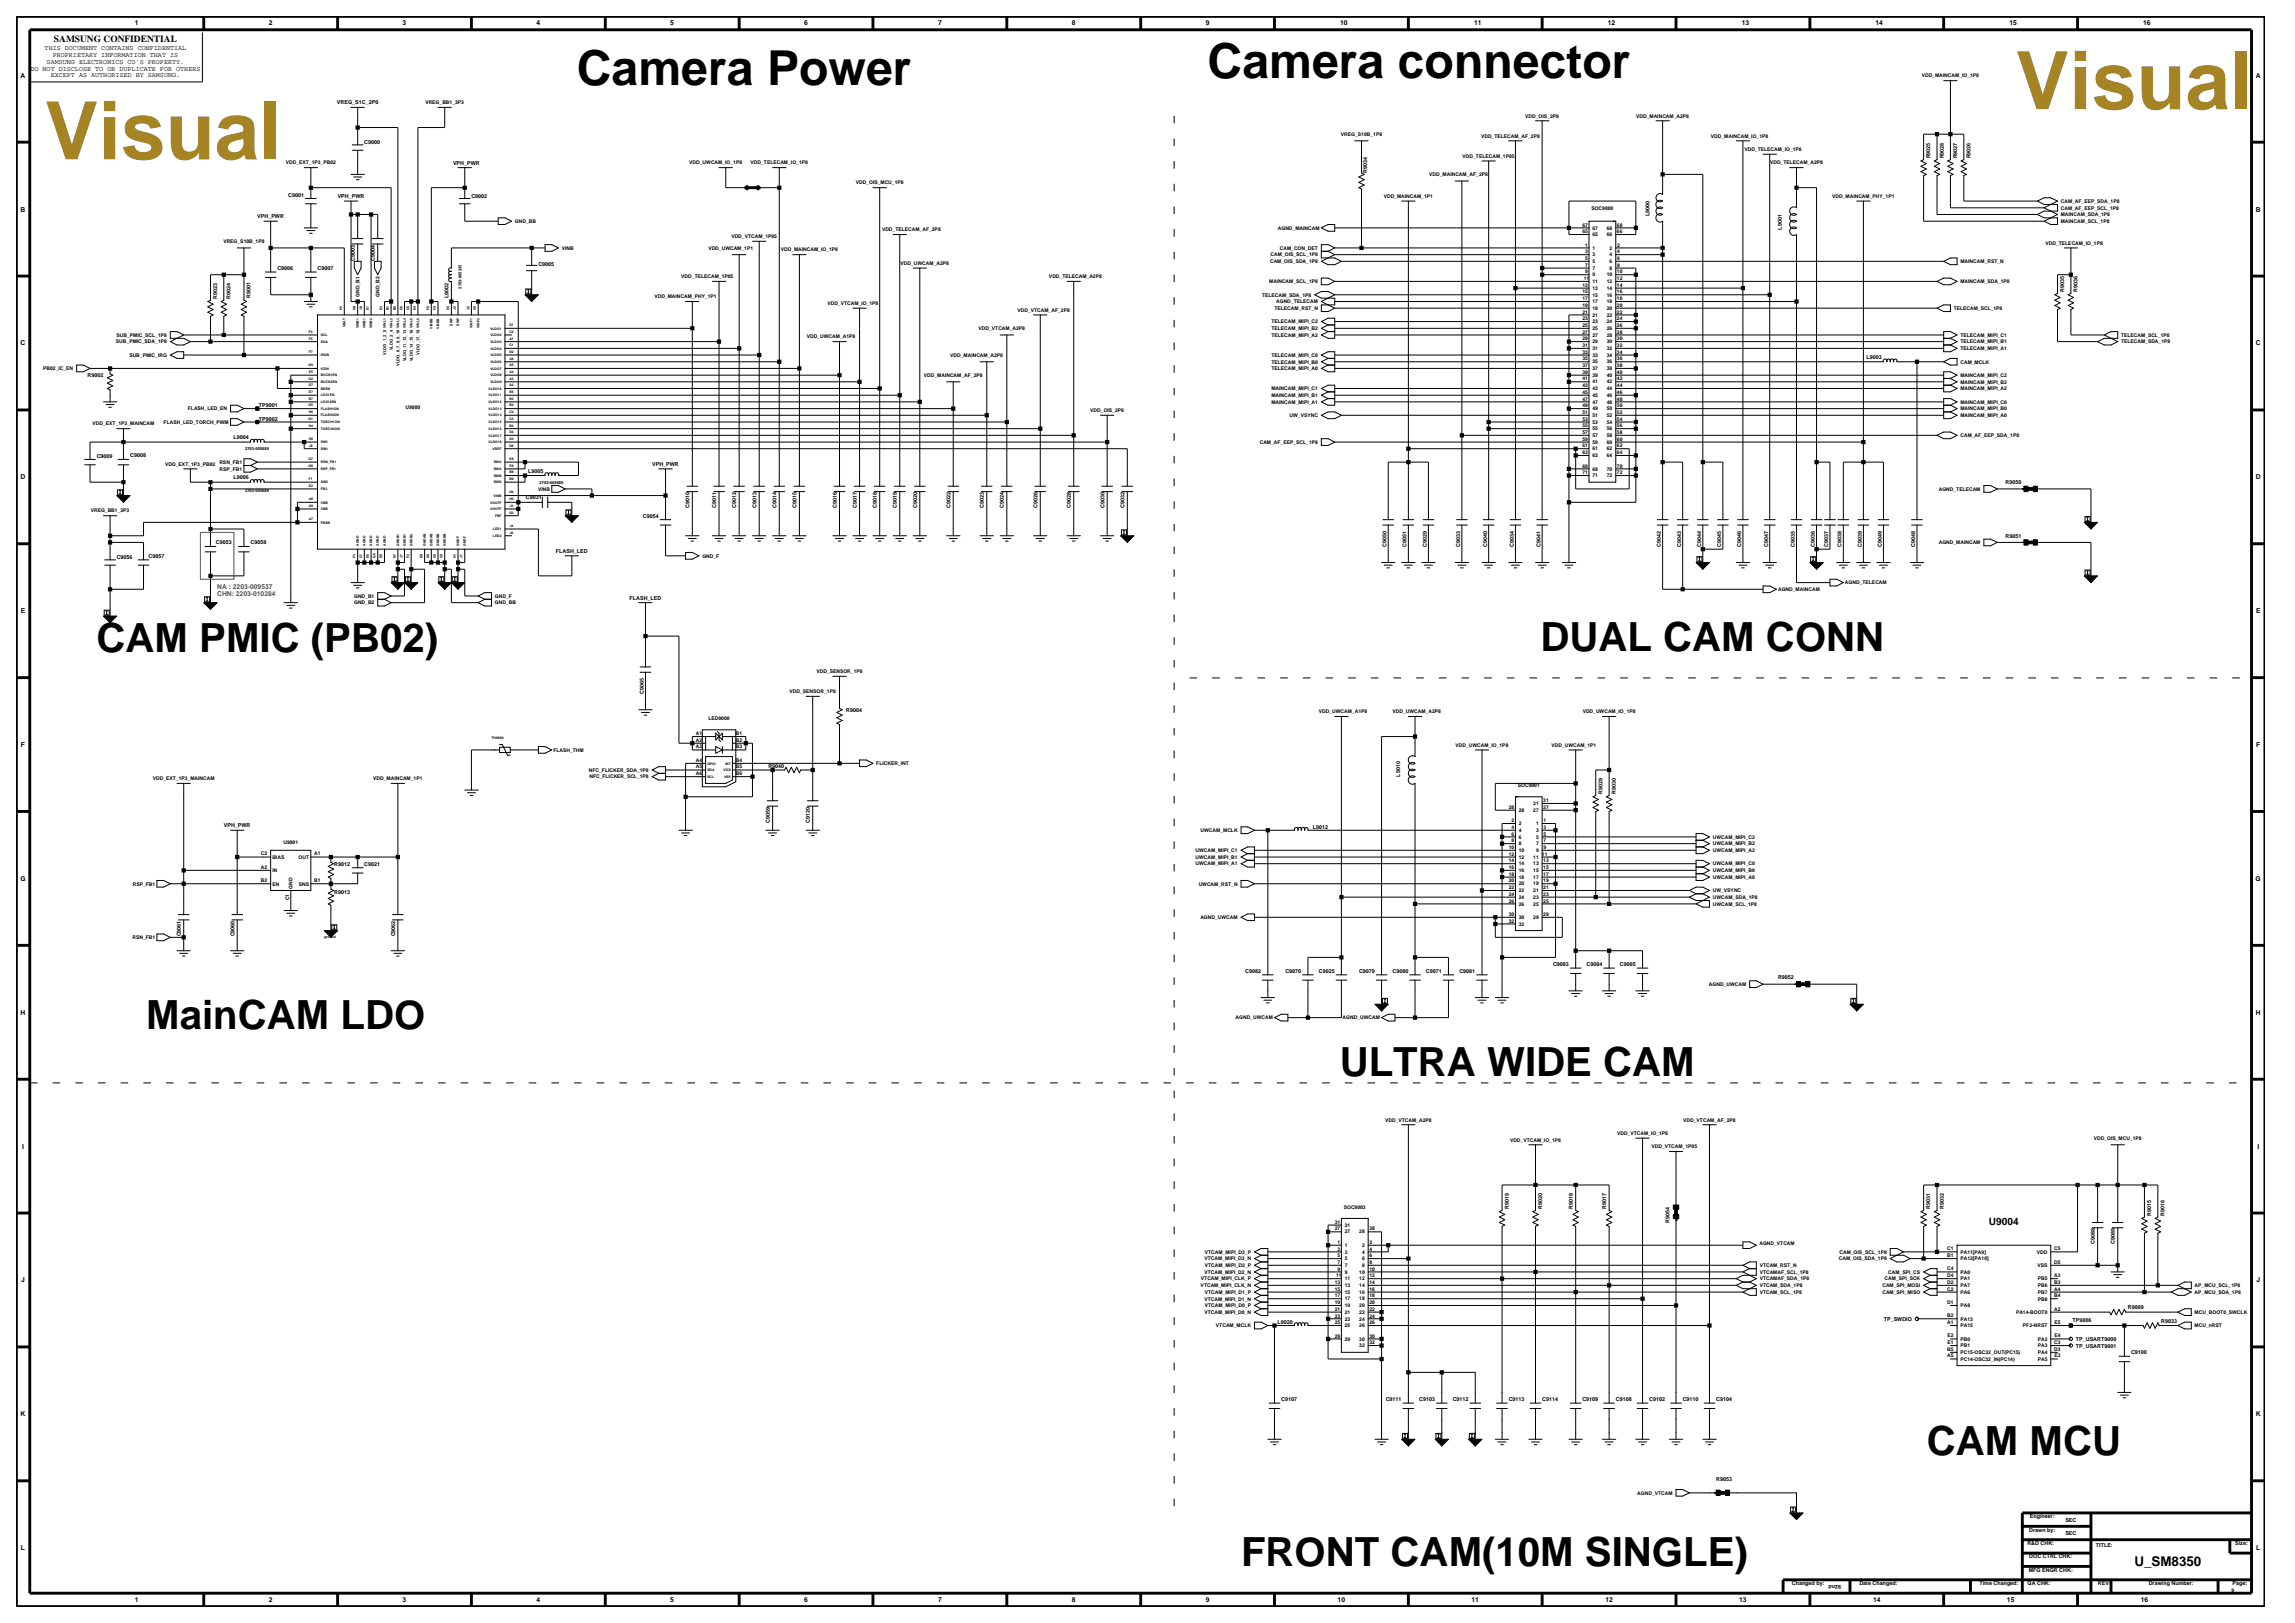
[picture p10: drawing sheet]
<svg xmlns="http://www.w3.org/2000/svg" width="420mm" height="297mm" viewBox="0 0 420 297" stroke-linecap="round" stroke-linejoin="round" font-family="sans-serif">
<defs><g id="words">
<g font-size="14.7" fill="#a78423">
<text x="368.9" y="20">Visual</text>
<text x="8.2" y="29.1">Visual</text>
</g>
<g font-size="8.8">
<text x="105.6" y="15.5">Camera Power</text>
<text x="221" y="14.2">Camera connector</text>
</g>
<g font-size="7.4">
<text x="17.7" y="119.4">CAM PMIC (PB02)</text>
<text x="281.9" y="119.2">DUAL CAM CONN</text>
<text x="26.8" y="188.2">MainCAM LDO</text>
<text x="245.2" y="196.9">ULTRA WIDE CAM</text>
<text x="352.6" y="266.3">CAM MCU</text>
<text x="227.1" y="286.6">FRONT CAM(10M SINGLE)</text>
</g>
<text font-size="2.5" x="390.6" y="286.6">U_SM8350</text>
<text font-size="1.9" x="364" y="224.2">U9004</text>
<text font-size="1.7" x="9.9" y="7.7">SAMSUNG CONFIDENTIAL</text>
<g font-size="1.2">
<text x="24.7" y="4.7">1</text>
<text x="49.2" y="4.7">2</text>
<text x="73.7" y="4.7">3</text>
<text x="98.2" y="4.7">4</text>
<text x="122.7" y="4.7">5</text>
<text x="147.2" y="4.7">6</text>
<text x="171.7" y="4.7">7</text>
<text x="196.2" y="4.7">8</text>
<text x="220.7" y="4.7">9</text>
<text x="245.3" y="4.7">10</text>
<text x="269.8" y="4.7">11</text>
<text x="294.3" y="4.7">12</text>
<text x="318.7" y="4.7">13</text>
<text x="343.2" y="4.7">14</text>
<text x="367.7" y="4.7">15</text>
<text x="392.2" y="4.7">16</text>
<text x="8.2" y="9.2">THIS DOCUMENT CONTAINS CONFIDENTIAL</text>
<text x="8.5" y="11.7">SAMSUNG ELECTRONICS CO'S PROPERTY.</text>
<text x="9.6" y="10.5">PROPRIETARY INFORMATION THAT IS</text>
<text x="3.8" y="14.2">A</text>
<text x="5.6" y="12.9">DO NOT DISCLOSE TO OR DUPLICATE FOR OTHERS</text>
<text x="9.3" y="14.1">EXCEPT AS AUTHORIZED BY SAMSUNG.</text>
<text x="412.8" y="14.2">A</text>
<text x="3.8" y="38.7">B</text>
<text x="412.8" y="38.7">B</text>
<text x="3.8" y="63.2">C</text>
<text x="412.8" y="63.2">C</text>
<text x="3.8" y="87.7">D</text>
<text x="412.8" y="87.7">D</text>
<text x="3.8" y="112.2">E</text>
<text x="412.9" y="112.2">E</text>
<text x="3.8" y="136.7">F</text>
<text x="412.9" y="136.7">F</text>
<text x="3.7" y="161.2">G</text>
<text x="412.8" y="161.2">G</text>
<text x="3.8" y="185.7">H</text>
<text x="412.8" y="185.7">H</text>
<text x="4" y="210.2">I</text>
<text x="413.1" y="210.2">I</text>
<text x="3.9" y="234.7">J</text>
<text x="412.9" y="234.7">J</text>
<text x="3.8" y="259.2">K</text>
<text x="412.8" y="259.2">K</text>
<text x="3.8" y="283.7">L</text>
<text x="412.9" y="283.7">L</text>
<text x="24.7" y="293.2">1</text>
<text x="49.2" y="293.2">2</text>
<text x="73.7" y="293.2">3</text>
<text x="98.2" y="293.2">4</text>
<text x="122.7" y="293.2">5</text>
<text x="147.2" y="293.2">6</text>
<text x="171.7" y="293.2">7</text>
<text x="196.2" y="293.2">8</text>
<text x="220.7" y="293.2">9</text>
<text x="244.8" y="293.2">10</text>
<text x="269.3" y="293.2">11</text>
<text x="293.8" y="293.2">12</text>
<text x="318.3" y="293.2">13</text>
<text x="342.8" y="293.2">14</text>
<text x="367.3" y="293.2">15</text>
<text x="391.8" y="293.2">16</text>
</g>
<g font-size="1.2" fill="#00f">
<text x="39.7" y="107.8">NA : 2203-009537</text>
<text x="39.7" y="109.1">CHN: 2203-010284</text>
</g>
<g font-size="1">
<text x="61.7" y="19.1">VREG_S1C_2P0</text>
<text x="66.7" y="26.4">C9000</text>
<text x="353.3" y="29" transform="rotate(-90 353.3 29)">R9025</text>
<text x="355.7" y="29" transform="rotate(-90 355.7 29)">R9028</text>
<text x="358.2" y="29" transform="rotate(-90 358.2 29)">R9027</text>
<text x="360.6" y="29" transform="rotate(-90 360.6 29)">R9026</text>
<text x="52.8" y="36">C9001</text>
<text x="82.9" y="30.1">VPH_PWR</text>
<text x="250.2" y="31.6" transform="rotate(-90 250.2 31.6)">R9034</text>
<text x="47.1" y="39.9">VPH_PWR</text>
<text x="61.8" y="36.2">VPH_PWR</text>
<text x="86.3" y="36.2">C9002</text>
<text x="301.9" y="39.6" transform="rotate(-90 301.9 39.6)">L9000</text>
<text x="326.1" y="42" transform="rotate(-90 326.1 42)">L9001</text>
<text x="65" y="47.7" transform="rotate(-90 65 47.7)">C9003</text>
<text x="68.6" y="47.7" transform="rotate(-90 68.6 47.7)">C9004</text>
<text x="50.8" y="49.4">C9006</text>
<text x="58.1" y="49.4">C9007</text>
<text x="98.5" y="48.7">C9005</text>
<text x="377.8" y="53.5" transform="rotate(-90 377.8 53.5)">R9035</text>
<text x="380.2" y="53.5" transform="rotate(-90 380.2 53.5)">R9036</text>
<text x="39.7" y="54.7" transform="rotate(-90 39.7 54.7)">R9023</text>
<text x="42.2" y="54.7" transform="rotate(-90 42.2 54.7)">R9024</text>
<text x="45.9" y="54.6" transform="rotate(-90 45.9 54.6)">R9001</text>
<text x="82.1" y="54.6" transform="rotate(-90 82.1 54.6)">L9002</text>
<text x="341.6" y="65.7">L9003</text>
<text x="16" y="69">R9002</text>
<text x="47.4" y="74.5">TP9001</text>
<text x="47.4" y="77">TP9002</text>
<text x="17.7" y="83.9">C9009</text>
<text x="23.8" y="83.6">C9008</text>
<text x="42.8" y="80.4">L9004</text>
<text x="42.8" y="87.7">L9006</text>
<text x="96.6" y="86.5">L9005</text>
<text x="119.4" y="85.2">VPH_PWR</text>
<text x="367" y="88.6">R9050</text>
<text x="96.2" y="91.4">C9031</text>
<text x="117.7" y="94.8">C9054</text>
<text x="126.2" y="93" transform="rotate(-90 126.2 93)">C9010</text>
<text x="131.1" y="93" transform="rotate(-90 131.1 93)">C9011</text>
<text x="134.7" y="93" transform="rotate(-90 134.7 93)">C9012</text>
<text x="138.4" y="93" transform="rotate(-90 138.4 93)">C9013</text>
<text x="142.1" y="93" transform="rotate(-90 142.1 93)">C9014</text>
<text x="145.8" y="93" transform="rotate(-90 145.8 93)">C9015</text>
<text x="153.1" y="93" transform="rotate(-90 153.1 93)">C9016</text>
<text x="156.8" y="93" transform="rotate(-90 156.8 93)">C9017</text>
<text x="160.5" y="93" transform="rotate(-90 160.5 93)">C9018</text>
<text x="164.2" y="93" transform="rotate(-90 164.2 93)">C9019</text>
<text x="167.8" y="93" transform="rotate(-90 167.8 93)">C9020</text>
<text x="173.9" y="93" transform="rotate(-90 173.9 93)">C9022</text>
<text x="180.1" y="93" transform="rotate(-90 180.1 93)">C9023</text>
<text x="183.7" y="93" transform="rotate(-90 183.7 93)">C9024</text>
<text x="189.9" y="93" transform="rotate(-90 189.9 93)">C9026</text>
<text x="196" y="93" transform="rotate(-90 196 93)">C9028</text>
<text x="202.1" y="93" transform="rotate(-90 202.1 93)">C9030</text>
<text x="205.8" y="93" transform="rotate(-90 205.8 93)">C9032</text>
<text x="39.5" y="99.6">C9053</text>
<text x="45.9" y="99.6">C9058</text>
<text x="101.7" y="101.1">FLASH_LED</text>
<text x="253.8" y="100" transform="rotate(-90 253.8 100)">C9050</text>
<text x="257.4" y="100" transform="rotate(-90 257.4 100)">C9051</text>
<text x="261.1" y="100" transform="rotate(-90 261.1 100)">C9029</text>
<text x="267.2" y="100" transform="rotate(-90 267.2 100)">C9033</text>
<text x="272.1" y="100" transform="rotate(-90 272.1 100)">C9040</text>
<text x="277" y="100" transform="rotate(-90 277 100)">C9034</text>
<text x="281.9" y="100" transform="rotate(-90 281.9 100)">C9041</text>
<text x="304" y="100" transform="rotate(-90 304 100)">C9042</text>
<text x="307.6" y="100" transform="rotate(-90 307.6 100)">C9043</text>
<text x="311.3" y="100" transform="rotate(-90 311.3 100)">C9044</text>
<text x="315" y="100" transform="rotate(-90 315 100)">C9045</text>
<text x="318.7" y="100" transform="rotate(-90 318.7 100)">C9046</text>
<text x="323.6" y="100" transform="rotate(-90 323.6 100)">C9047</text>
<text x="328.5" y="100" transform="rotate(-90 328.5 100)">C9035</text>
<text x="332.1" y="100" transform="rotate(-90 332.1 100)">C9036</text>
<text x="334.6" y="100" transform="rotate(-90 334.6 100)">C9037</text>
<text x="337" y="100" transform="rotate(-90 337 100)">C9038</text>
<text x="340.7" y="100" transform="rotate(-90 340.7 100)">C9039</text>
<text x="344.4" y="100" transform="rotate(-90 344.4 100)">C9049</text>
<text x="350.5" y="100" transform="rotate(-90 350.5 100)">C9048</text>
<text x="367" y="98.4">R9051</text>
<text x="21.4" y="102.3">C9056</text>
<text x="27.2" y="102">C9057</text>
<text x="115.2" y="109.7">FLASH_LED</text>
<text x="117.8" y="127" transform="rotate(-90 117.8 127)">C9065</text>
<text x="154.9" y="130.3">R9004</text>
<text x="140.6" y="140.6">R9040</text>
<text x="256.3" y="142.1" transform="rotate(-90 256.3 142.1)">L9010</text>
<text x="293.2" y="145.3" transform="rotate(-90 293.2 145.3)">R9029</text>
<text x="295.7" y="145.3" transform="rotate(-90 295.7 145.3)">R9030</text>
<text x="41" y="151.4">VPH_PWR</text>
<text x="140.9" y="150.5" transform="rotate(-90 140.9 150.5)">C9059</text>
<text x="148.2" y="150.5" transform="rotate(-90 148.2 150.5)">C9120</text>
<text x="240.2" y="151.6">L9012</text>
<text x="61.2" y="158.5">R9012</text>
<text x="66.7" y="158.5">C9021</text>
<text x="61.2" y="163.5">R9013</text>
<text x="33.1" y="171.4" transform="rotate(-90 33.1 171.4)">C9061</text>
<text x="42.9" y="171.4" transform="rotate(-90 42.9 171.4)">C9060</text>
<text x="72.3" y="171.4" transform="rotate(-90 72.3 171.4)">C9062</text>
<text x="227.9" y="178.1">C9082</text>
<text x="235.2" y="178.1">C9070</text>
<text x="241.4" y="178.1">C9025</text>
<text x="248.7" y="178.1">C9079</text>
<text x="254.8" y="178.1">C9080</text>
<text x="261" y="178.1">C9071</text>
<text x="267.1" y="178.1">C9081</text>
<text x="284.2" y="176.8">C9083</text>
<text x="290.3" y="176.8">C9084</text>
<text x="296.5" y="176.8">C9085</text>
<text x="325.4" y="179.2">R9052</text>
<text x="276.1" y="221.3" transform="rotate(-90 276.1 221.3)">R9019</text>
<text x="282.2" y="221.3" transform="rotate(-90 282.2 221.3)">R9020</text>
<text x="287.8" y="221.3" transform="rotate(-90 287.8 221.3)">R9018</text>
<text x="294" y="221.3" transform="rotate(-90 294 221.3)">R9017</text>
<text x="353.3" y="221.3" transform="rotate(-90 353.3 221.3)">R9031</text>
<text x="355.7" y="221.3" transform="rotate(-90 355.7 221.3)">R9032</text>
<text x="305.5" y="223.7" transform="rotate(-90 305.5 223.7)">R9054</text>
<text x="383.4" y="227.7" transform="rotate(-90 383.4 227.7)">C9088</text>
<text x="387" y="227.7" transform="rotate(-90 387 227.7)">C9089</text>
<text x="393.7" y="222.5" transform="rotate(-90 393.7 222.5)">R9015</text>
<text x="396.1" y="222.5" transform="rotate(-90 396.1 222.5)">R9016</text>
<text x="389.4" y="239.6">R9009</text>
<text x="233.8" y="242.2">L9020</text>
<text x="344.7" y="241.7">TP_SWDIO</text>
<text x="379.3" y="242">TP9006</text>
<text x="379.9" y="245.4">TP_USART9000</text>
<text x="395.5" y="242">R9033</text>
<text x="379.9" y="246.6">TP_USART9001</text>
<text x="390" y="247.8">C9100</text>
<text x="234.5" y="256.4">C9107</text>
<text x="253.6" y="256.4">C9111</text>
<text x="259.7" y="256.4">C9103</text>
<text x="265.9" y="256.4">C9112</text>
<text x="276.1" y="256.3">C9113</text>
<text x="282.2" y="256.3">C9114</text>
<text x="289.6" y="256.4">C9109</text>
<text x="295.7" y="256.4">C9108</text>
<text x="301.8" y="256.4">C9102</text>
<text x="307.9" y="256.4">C9110</text>
<text x="314.1" y="256.4">C9104</text>
<text x="314.1" y="271.1">R9053</text>
<text x="371.4" y="280.2">Drawn by:</text>
<text x="371.5" y="277.8">Engineer:</text>
<text x="378" y="278.4">SEC</text>
<text x="378" y="280.9">SEC</text>
<text x="371" y="282.7">R&amp;D CHK:</text>
<text x="371.3" y="287.6">MFG ENGR CHK:</text>
<text x="371.4" y="285.2">DOC CTRL CHK:</text>
<text x="383.6" y="283">TITLE:</text>
<text x="409.1" y="282.7">Size:</text>
<text x="327.9" y="290.1">Changed by:</text>
<text x="337" y="290" transform="rotate(-180 337 290)">92nd</text>
<text x="340.3" y="290.1">Date Changed:</text>
<text x="362.2" y="290.1">Time Changed:</text>
<text x="371.1" y="290.1">QA CHK:</text>
<text x="383.9" y="290.1">REV:</text>
<text x="393.2" y="290.1">Drawing Number:</text>
<text x="408.6" y="290.1">Page:</text>
</g>
<g font-size=".9">
<text x="351.7" y="14.2">VDD_MAINCAM_IO_1P8</text>
<text x="77.8" y="19.1">VREG_BB1_3P3</text>
<text x="279.1" y="21.5">VDD_OIS_2P8</text>
<text x="299.4" y="21.5">VDD_MAINCAM_A2P8</text>
<text x="245.4" y="24.9">VREG_S10B_1P8</text>
<text x="267.7" y="28.9">VDD_TELECAM_1P05</text>
<text x="271" y="25.2">VDD_TELECAM_AF_2P8</text>
<text x="313.1" y="25.2">VDD_MAINCAM_IO_1P8</text>
<text x="319.2" y="27.6">VDD_TELECAM_IO_1P8</text>
<text x="52.3" y="30.1">VDD_EXT_1P3_PB02</text>
<text x="126.1" y="30.1">VDD_UWCAM_IO_1P8</text>
<text x="137.4" y="30.1">VDD_TELECAM_IO_1P8</text>
<text x="156.6" y="33.8">VDD_OIS_MCU_1P8</text>
<text x="261.6" y="32.2">VDD_MAINCAM_AF_2P8</text>
<text x="323.9" y="30.1">VDD_TELECAM_A2P8</text>
<text x="94.2" y="40.8">GND_BB</text>
<text x="253.2" y="36.2">VDD_MAINCAM_1P1</text>
<text x="289.6" y="41.5">67</text>
<text x="291.2" y="38.4">SOC9000</text>
<text x="291.4" y="42">67</text>
<text x="294.1" y="42">68</text>
<text x="295.9" y="41.5">68</text>
<text x="335.3" y="36.2">VDD_MAINCAM_PHY_1P1</text>
<text x="377.1" y="38.4">CAM_AF_EEP_SCL_1P8</text>
<text x="377.1" y="40.8">MAINCAM_SCL_1P8</text>
<text x="377.1" y="37.1">CAM_AF_EEP_SDA_1P8</text>
<text x="377.1" y="39.6">MAINCAM_SDA_1P8</text>
<text x="40.9" y="44.5">VREG_S10B_1P8</text>
<text x="102.8" y="45.7">VINB</text>
<text x="129.6" y="45.7">VDD_UWCAM_1P1</text>
<text x="133.8" y="43.6">VDD_VTCAM_1P05</text>
<text x="142.9" y="46">VDD_MAINCAM_IO_1P8</text>
<text x="161.4" y="42.3">VDD_TELECAM_AF_2P8</text>
<text x="232.5" y="46.9">CAM_OIS_SCL_1P8</text>
<text x="233.9" y="42">AGND_MAINCAM</text>
<text x="234.2" y="45.7">CAM_CON_DET</text>
<text x="289.6" y="42.7">65</text>
<text x="290.1" y="47.6">5</text>
<text x="290.1" y="46.4">3</text>
<text x="290.1" y="45.1">1</text>
<text x="291.4" y="43.2">65</text>
<text x="291.4" y="46.9">3</text>
<text x="291.4" y="45.7">1</text>
<text x="294.1" y="43.2">66</text>
<text x="294.6" y="46.9">4</text>
<text x="294.6" y="45.7">2</text>
<text x="295.9" y="42.7">66</text>
<text x="295.9" y="47.6">6</text>
<text x="295.9" y="46.4">4</text>
<text x="295.9" y="45.1">2</text>
<text x="374.3" y="44.8">VDD_TELECAM_IO_1P8</text>
<text x="124.7" y="50.9">VDD_TELECAM_1P05</text>
<text x="164.8" y="48.5">VDD_UWCAM_A2P8</text>
<text x="192" y="50.9">VDD_TELECAM_A2P8</text>
<text x="232.3" y="51.8">MAINCAM_SCL_1P8</text>
<text x="232.4" y="48.1">CAM_OIS_SDA_1P8</text>
<text x="289.6" y="52.5">13</text>
<text x="289.6" y="53.7">15</text>
<text x="289.8" y="51.3">11</text>
<text x="290.1" y="50">9</text>
<text x="290.1" y="48.8">7</text>
<text x="291.4" y="50.6">9</text>
<text x="291.4" y="49.4">7</text>
<text x="291.4" y="48.1">5</text>
<text x="291.4" y="51.8">11</text>
<text x="291.4" y="53">13</text>
<text x="294.1" y="50.6">10</text>
<text x="294.1" y="51.8">12</text>
<text x="294.1" y="53">14</text>
<text x="294.6" y="49.4">8</text>
<text x="294.6" y="48.1">6</text>
<text x="295.9" y="53.7">16</text>
<text x="295.9" y="50">10</text>
<text x="295.9" y="51.3">12</text>
<text x="295.9" y="52.5">14</text>
<text x="295.9" y="48.8">8</text>
<text x="358.8" y="48.1">MAINCAM_RST_N</text>
<text x="358.8" y="51.8">MAINCAM_SDA_1P8</text>
<text x="65.8" y="54.3" transform="rotate(-90 65.8 54.3)">GND_B1</text>
<text x="69.5" y="54.3" transform="rotate(-90 69.5 54.3)">GND_B2</text>
<text x="119.8" y="54.6">VDD_MAINCAM_PHY_1P1</text>
<text x="151.4" y="55.8">VDD_VTCAM_IO_1P8</text>
<text x="186.2" y="57">VDD_VTCAM_AF_2P8</text>
<text x="231" y="54.3">TELECAM_SDA_1P8</text>
<text x="232.7" y="59.2">TELECAM_MIPI_C2</text>
<text x="233.2" y="56.7">TELECAM_RST_N</text>
<text x="233.6" y="55.5">AGND_TELECAM</text>
<text x="289.6" y="58.6">23</text>
<text x="289.6" y="59.8">25</text>
<text x="289.6" y="54.9">17</text>
<text x="289.6" y="56.1">19</text>
<text x="289.6" y="57.4">21</text>
<text x="291.4" y="59.1">23</text>
<text x="291.4" y="55.5">17</text>
<text x="291.4" y="56.7">19</text>
<text x="291.4" y="57.9">21</text>
<text x="291.4" y="54.3">15</text>
<text x="294.1" y="59.1">24</text>
<text x="294.1" y="54.3">16</text>
<text x="294.1" y="55.5">18</text>
<text x="294.1" y="56.7">20</text>
<text x="294.1" y="57.9">22</text>
<text x="295.9" y="58.6">24</text>
<text x="295.9" y="59.8">26</text>
<text x="295.9" y="54.9">18</text>
<text x="295.9" y="56.1">20</text>
<text x="295.9" y="57.4">22</text>
<text x="357.5" y="56.7">TELECAM_SCL_1P8</text>
<text x="21.2" y="62.8">SUB_PMIC_SDA_1P8</text>
<text x="21.3" y="61.6">SUB_PMIC_SCL_1P8</text>
<text x="23.7" y="65.3">SUB_PMIC_IRQ</text>
<text x="147.7" y="61.9">VDD_UWCAM_A1P8</text>
<text x="173.9" y="65.3">VDD_MAINCAM_A2P8</text>
<text x="179.1" y="60.4">VDD_VTCAM_A2P8</text>
<text x="232.7" y="60.4">TELECAM_MIPI_B2</text>
<text x="232.7" y="61.6">TELECAM_MIPI_A2</text>
<text x="232.7" y="65.3">TELECAM_MIPI_C0</text>
<text x="289.6" y="63.5">31</text>
<text x="289.6" y="64.7">33</text>
<text x="289.6" y="66">35</text>
<text x="289.6" y="61">27</text>
<text x="289.6" y="62.3">29</text>
<text x="291.4" y="64">31</text>
<text x="291.4" y="65.3">33</text>
<text x="291.4" y="60.4">25</text>
<text x="291.4" y="61.6">27</text>
<text x="291.4" y="62.8">29</text>
<text x="294.1" y="62.8">30</text>
<text x="294.1" y="64">32</text>
<text x="294.1" y="65.3">34</text>
<text x="294.1" y="60.4">26</text>
<text x="294.1" y="61.6">28</text>
<text x="295.9" y="62.3">30</text>
<text x="295.9" y="63.5">32</text>
<text x="295.9" y="64.7">34</text>
<text x="295.9" y="66">36</text>
<text x="295.9" y="61">28</text>
<text x="358.8" y="62.8">TELECAM_MIPI_B1</text>
<text x="358.8" y="64.1">TELECAM_MIPI_A1</text>
<text x="358.8" y="61.6">TELECAM_MIPI_C1</text>
<text x="388.2" y="61.6">TELECAM_SCL_1P8</text>
<text x="388.2" y="62.8">TELECAM_SDA_1P8</text>
<text x="7.9" y="67.7">PB02_IC_EN</text>
<text x="169.1" y="69">VDD_MAINCAM_AF_2P8</text>
<text x="232.7" y="66.5">TELECAM_MIPI_B0</text>
<text x="232.7" y="67.7">TELECAM_MIPI_A0</text>
<text x="232.7" y="71.4">MAINCAM_MIPI_C1</text>
<text x="289.6" y="68.4">39</text>
<text x="289.6" y="69.6">41</text>
<text x="289.6" y="70.9">43</text>
<text x="289.6" y="67.2">37</text>
<text x="291.4" y="69">39</text>
<text x="291.4" y="70.2">41</text>
<text x="291.4" y="71.4">43</text>
<text x="291.4" y="66.5">35</text>
<text x="291.4" y="67.7">37</text>
<text x="294.1" y="67.7">38</text>
<text x="294.1" y="69">40</text>
<text x="294.1" y="70.2">42</text>
<text x="294.1" y="71.4">44</text>
<text x="294.1" y="66.5">36</text>
<text x="295.9" y="67.2">38</text>
<text x="295.9" y="68.4">40</text>
<text x="295.9" y="69.6">42</text>
<text x="295.9" y="70.9">44</text>
<text x="358.8" y="69">MAINCAM_MIPI_C2</text>
<text x="358.8" y="70.2">MAINCAM_MIPI_B2</text>
<text x="358.8" y="71.4">MAINCAM_MIPI_A2</text>
<text x="358.8" y="66.5">CAM_MCLK</text>
<text x="16.9" y="77.9">VDD_EXT_1P3_MAINCAM</text>
<text x="30" y="77.6">FLASH_LED_TORCH_PWM</text>
<text x="34.4" y="75.1">FLASH_LED_EN</text>
<text x="74.2" y="74.8">U9000</text>
<text x="199.5" y="75.4">VDD_OIS_2P8</text>
<text x="232.7" y="72.6">MAINCAM_MIPI_B1</text>
<text x="232.7" y="73.9">MAINCAM_MIPI_A1</text>
<text x="236" y="76.3">UW_VSYNC</text>
<text x="289.6" y="77">53</text>
<text x="289.6" y="72.1">45</text>
<text x="289.6" y="73.3">47</text>
<text x="289.6" y="74.5">49</text>
<text x="289.6" y="75.7">51</text>
<text x="291.4" y="77.5">53</text>
<text x="291.4" y="72.6">45</text>
<text x="291.4" y="73.9">47</text>
<text x="291.4" y="75.1">49</text>
<text x="291.4" y="76.3">51</text>
<text x="294.1" y="76.3">52</text>
<text x="294.1" y="77.5">54</text>
<text x="294.1" y="72.6">46</text>
<text x="294.1" y="73.9">48</text>
<text x="294.1" y="75.1">50</text>
<text x="295.9" y="75.7">52</text>
<text x="295.9" y="77">54</text>
<text x="295.9" y="72.1">46</text>
<text x="295.9" y="73.3">48</text>
<text x="295.9" y="74.5">50</text>
<text x="358.8" y="73.9">MAINCAM_MIPI_C0</text>
<text x="358.8" y="75.1">MAINCAM_MIPI_B0</text>
<text x="358.8" y="76.3">MAINCAM_MIPI_A0</text>
<text x="230.5" y="81.2">CAM_AF_EEP_SCL_1P8</text>
<text x="289.6" y="81.9">61</text>
<text x="289.6" y="83.1">63</text>
<text x="289.6" y="78.2">55</text>
<text x="289.6" y="79.4">57</text>
<text x="289.6" y="80.6">59</text>
<text x="291.4" y="82.4">61</text>
<text x="291.4" y="83.6">63</text>
<text x="291.4" y="78.7">55</text>
<text x="291.4" y="80">57</text>
<text x="291.4" y="81.2">59</text>
<text x="294.1" y="81.2">60</text>
<text x="294.1" y="82.4">62</text>
<text x="294.1" y="83.6">64</text>
<text x="294.1" y="78.7">56</text>
<text x="294.1" y="80">58</text>
<text x="295.9" y="80.6">60</text>
<text x="295.9" y="81.9">62</text>
<text x="295.9" y="83.1">64</text>
<text x="295.9" y="78.2">56</text>
<text x="295.9" y="79.4">58</text>
<text x="358.8" y="80">CAM_AF_EEP_SDA_1P8</text>
<text x="30.2" y="85.2">VDD_EXT_1P3_PB02</text>
<text x="40.1" y="84.9">RSN_FB1</text>
<text x="40.2" y="86.1">RSP_FB1</text>
<text x="98.5" y="89.8">VINB</text>
<text x="289.6" y="85.5">69</text>
<text x="289.6" y="86.8">71</text>
<text x="291.4" y="86.1">69</text>
<text x="291.4" y="87.3">71</text>
<text x="294.1" y="86.1">70</text>
<text x="294.1" y="87.3">72</text>
<text x="295.9" y="85.5">70</text>
<text x="295.9" y="86.8">72</text>
<text x="354.8" y="89.8">AGND_TELECAM</text>
<text x="16.6" y="93.8">VREG_BB1_3P3</text>
<text x="354.8" y="99.6">AGND_MAINCAM</text>
<text x="128.5" y="102">GND_F</text>
<text x="337.6" y="106.9">AGND_TELECAM</text>
<text x="64.8" y="109.4">GND_B1</text>
<text x="64.8" y="110.6">GND_B2</text>
<text x="90.6" y="110.6">GND_BB</text>
<text x="90.6" y="109.4">GND_F</text>
<text x="325.4" y="108.2">AGND_MAINCAM</text>
<text x="149.4" y="123.2">VDD_SENSOR_1P8</text>
<text x="129.6" y="131.8">LED9000</text>
<text x="144.5" y="126.8">VDD_SENSOR_1P8</text>
<text x="241.4" y="130.5">VDD_UWCAM_A1P8</text>
<text x="254.8" y="130.5">VDD_UWCAM_A2P8</text>
<text x="289.6" y="130.5">VDD_UWCAM_IO_1P8</text>
<text x="101.3" y="137.6">FLASH_THM</text>
<text x="127.3" y="134.5">A1</text>
<text x="127.3" y="135.7">A2</text>
<text x="127.3" y="136.9">A3</text>
<text x="134.7" y="134.5">B1</text>
<text x="134.7" y="135.7">B2</text>
<text x="134.7" y="136.9">B3</text>
<text x="266.4" y="136.6">VDD_UWCAM_IO_1P8</text>
<text x="283.9" y="136.6">VDD_UWCAM_1P1</text>
<text x="28" y="142.8">VDD_EXT_1P3_MAINCAM</text>
<text x="68.3" y="142.8">VDD_MAINCAM_1P1</text>
<text x="107.8" y="141.2">NFC_FLICKER_SDA_1P8</text>
<text x="107.9" y="142.4">NFC_FLICKER_SCL_1P8</text>
<text x="127.3" y="141.8">A6</text>
<text x="127.3" y="139.4">A4</text>
<text x="127.3" y="140.6">A5</text>
<text x="134.7" y="139.4">B4</text>
<text x="134.7" y="140.6">B5</text>
<text x="134.7" y="141.8">B6</text>
<text x="160.4" y="140">FLICKER_INT</text>
<text x="276.1" y="148">28</text>
<text x="277.8" y="144">SOC9001</text>
<text x="277.9" y="148.6">28</text>
<text x="280.6" y="147.3">31</text>
<text x="280.6" y="148.6">27</text>
<text x="282.4" y="146.8">31</text>
<text x="282.4" y="148">27</text>
<text x="51.9" y="154.4">U9001</text>
<text x="218.8" y="155.9">UWCAM_MIPI_C1</text>
<text x="219.7" y="152.3">UWCAM_MCLK</text>
<text x="276.1" y="155.3">10</text>
<text x="276.6" y="152.9">6</text>
<text x="276.6" y="154.1">8</text>
<text x="276.6" y="151.7">4</text>
<text x="276.6" y="150.5">2</text>
<text x="277.9" y="153.5">6</text>
<text x="277.9" y="154.7">8</text>
<text x="277.9" y="152.2">4</text>
<text x="277.9" y="151">2</text>
<text x="277.9" y="155.9">10</text>
<text x="281.1" y="153.5">5</text>
<text x="281.1" y="154.7">7</text>
<text x="281.1" y="155.9">9</text>
<text x="281.1" y="152.2">3</text>
<text x="281.1" y="151">1</text>
<text x="282.5" y="152.9">5</text>
<text x="282.5" y="154.1">7</text>
<text x="282.5" y="155.3">9</text>
<text x="282.5" y="151.7">3</text>
<text x="282.5" y="150.5">1</text>
<text x="313.5" y="155.9">UWCAM_MIPI_A2</text>
<text x="313.5" y="154.7">UWCAM_MIPI_B2</text>
<text x="313.5" y="153.5">UWCAM_MIPI_C2</text>
<text x="47.7" y="159">A2</text>
<text x="47.7" y="161.4">B2</text>
<text x="47.7" y="156.5">C2</text>
<text x="49.8" y="159.6">IN</text>
<text x="49.8" y="157.2">BIAS</text>
<text x="54.6" y="157.2">OUT</text>
<text x="57.5" y="156.5">A1</text>
<text x="57.5" y="161.4">B1</text>
<text x="218.8" y="158.4">UWCAM_MIPI_A1</text>
<text x="218.8" y="157.2">UWCAM_MIPI_B1</text>
<text x="276.1" y="161.5">20</text>
<text x="276.1" y="156.6">12</text>
<text x="276.1" y="157.8">14</text>
<text x="276.1" y="159">16</text>
<text x="276.1" y="160.2">18</text>
<text x="277.9" y="157.1">12</text>
<text x="277.9" y="158.3">14</text>
<text x="277.9" y="159.6">16</text>
<text x="277.9" y="160.8">18</text>
<text x="280.6" y="158.3">13</text>
<text x="280.6" y="159.6">15</text>
<text x="280.6" y="160.8">17</text>
<text x="280.6" y="157.1">11</text>
<text x="282.2" y="156.6">11</text>
<text x="282.4" y="157.8">13</text>
<text x="282.4" y="159">15</text>
<text x="282.4" y="160.2">17</text>
<text x="282.4" y="161.5">19</text>
<text x="313.5" y="158.4">UWCAM_MIPI_C0</text>
<text x="313.5" y="160.8">UWCAM_MIPI_A0</text>
<text x="313.5" y="159.6">UWCAM_MIPI_B0</text>
<text x="24.3" y="162">RSP_FB1</text>
<text x="49.8" y="162">EN</text>
<text x="52.9" y="164.8" transform="rotate(-90 52.9 164.8)">C1</text>
<text x="53.5" y="162.6" transform="rotate(-90 53.5 162.6)">GND</text>
<text x="54.7" y="162">SNS</text>
<text x="219.4" y="162">UWCAM_RST_N</text>
<text x="276.1" y="167.6">30</text>
<text x="276.1" y="162.7">22</text>
<text x="276.1" y="163.9">24</text>
<text x="276.1" y="165.2">26</text>
<text x="277.9" y="162">20</text>
<text x="277.9" y="163.2">22</text>
<text x="277.9" y="164.5">24</text>
<text x="277.9" y="165.7">26</text>
<text x="280.6" y="163.2">21</text>
<text x="280.6" y="164.5">23</text>
<text x="280.6" y="165.7">25</text>
<text x="280.6" y="162">19</text>
<text x="282.4" y="167.6">29</text>
<text x="282.4" y="162.7">21</text>
<text x="282.4" y="163.9">23</text>
<text x="282.4" y="165.2">25</text>
<text x="313.5" y="164.5">UWCAM_SDA_1P8</text>
<text x="313.5" y="163.3">UW_VSYNC</text>
<text x="313.5" y="165.7">UWCAM_SCL_1P8</text>
<text x="24.2" y="171.8">RSN_FB1</text>
<text x="219.7" y="168.2">AGND_UWCAM</text>
<text x="276.1" y="168.8">32</text>
<text x="277.9" y="168.2">30</text>
<text x="277.9" y="169.4">32</text>
<text x="280.6" y="168.2">29</text>
<text x="312.8" y="180.4">AGND_UWCAM</text>
<text x="226.1" y="186.5">AGND_UWCAM</text>
<text x="245.7" y="186.5">AGND_UWCAM</text>
<text x="253.5" y="205.2">VDD_VTCAM_A2P8</text>
<text x="276.3" y="208.9">VDD_VTCAM_IO_1P8</text>
<text x="295.9" y="207.7">VDD_VTCAM_IO_1P8</text>
<text x="308.1" y="205.2">VDD_VTCAM_AF_2P8</text>
<text x="383.2" y="208.6">VDD_OIS_MCU_1P8</text>
<text x="302.2" y="210.1">VDD_VTCAM_1P05</text>
<text x="245.9" y="221.2">SOC9003</text>
<text x="244.3" y="223.9">31</text>
<text x="244.3" y="225.2">27</text>
<text x="244.8" y="227.6">1</text>
<text x="246.1" y="224.5">31</text>
<text x="246.1" y="225.7">27</text>
<text x="248.7" y="225.7">28</text>
<text x="250.6" y="225.2">28</text>
<text x="250.6" y="227.6">2</text>
<text x="322" y="227.9">AGND_VTCAM</text>
<text x="220.4" y="230.6">VTCAM_MIPI_D3_N</text>
<text x="220.4" y="233.1">VTCAM_MIPI_D2_N</text>
<text x="220.5" y="229.4">VTCAM_MIPI_D3_P</text>
<text x="220.5" y="231.9">VTCAM_MIPI_D2_P</text>
<text x="244.5" y="233.7">11</text>
<text x="244.8" y="232.5">9</text>
<text x="244.8" y="228.8">3</text>
<text x="244.8" y="230.1">5</text>
<text x="244.8" y="231.3">7</text>
<text x="246.1" y="233.1">9</text>
<text x="246.1" y="229.4">3</text>
<text x="246.1" y="230.6">5</text>
<text x="246.1" y="231.8">7</text>
<text x="246.1" y="228.2">1</text>
<text x="248.7" y="233.1">10</text>
<text x="249.3" y="231.8">8</text>
<text x="249.3" y="229.4">4</text>
<text x="249.3" y="230.6">6</text>
<text x="249.3" y="228.2">2</text>
<text x="250.6" y="232.5">10</text>
<text x="250.6" y="233.7">12</text>
<text x="250.6" y="231.3">8</text>
<text x="250.6" y="228.8">4</text>
<text x="250.6" y="230.1">6</text>
<text x="322" y="231.9">VTCAM_RST_N</text>
<text x="322" y="233.1">VTCAMAF_SCL_1P8</text>
<text x="336.5" y="230.6">CAM_OIS_SDA_1P8</text>
<text x="336.6" y="229.4">CAM_OIS_SCL_1P8</text>
<text x="345.6" y="233.1">CAM_SPI_CS</text>
<text x="356.4" y="233.7">D4</text>
<text x="356.4" y="228.8">C1</text>
<text x="356.4" y="232.5">C4</text>
<text x="356.4" y="230">B1</text>
<text x="358.8" y="229.4">PA11[PA9]</text>
<text x="358.8" y="233.1">PA0</text>
<text x="358.8" y="230.6">PA12[PA10]</text>
<text x="372.8" y="229.4">VDD</text>
<text x="372.9" y="231.9">VSS</text>
<text x="376" y="231.2">D5</text>
<text x="376" y="228.8">C5</text>
<text x="376" y="233.7">A3</text>
<text x="219.7" y="235.5">VTCAM_MIPI_CLK_N</text>
<text x="219.8" y="234.3">VTCAM_MIPI_CLK_P</text>
<text x="220.4" y="238">VTCAM_MIPI_D1_N</text>
<text x="220.5" y="236.8">VTCAM_MIPI_D1_P</text>
<text x="220.5" y="239.2">VTCAM_MIPI_D0_P</text>
<text x="244.3" y="239.9">21</text>
<text x="244.3" y="236.2">15</text>
<text x="244.3" y="237.4">17</text>
<text x="244.3" y="238.6">19</text>
<text x="244.3" y="234.9">13</text>
<text x="246.1" y="236.7">15</text>
<text x="246.1" y="237.9">17</text>
<text x="246.1" y="239.2">19</text>
<text x="246.1" y="234.3">11</text>
<text x="246.1" y="235.5">13</text>
<text x="248.7" y="236.7">16</text>
<text x="248.7" y="237.9">18</text>
<text x="248.7" y="239.2">20</text>
<text x="248.7" y="234.3">12</text>
<text x="248.7" y="235.5">14</text>
<text x="250.6" y="239.9">22</text>
<text x="250.6" y="236.2">16</text>
<text x="250.6" y="237.4">18</text>
<text x="250.6" y="238.6">20</text>
<text x="250.6" y="234.9">14</text>
<text x="322" y="235.5">VTCAM_SDA_1P8</text>
<text x="322" y="236.8">VTCAM_SCL_1P8</text>
<text x="322" y="234.3">VTCAMAF_SDA_1P8</text>
<text x="344.5" y="236.8">CAM_SPI_MISO</text>
<text x="344.5" y="235.5">CAM_SPI_MOSI</text>
<text x="344.9" y="234.3">CAM_SPI_SCK</text>
<text x="356.4" y="238.6">D1</text>
<text x="356.4" y="234.9">D2</text>
<text x="356.4" y="236.1">C2</text>
<text x="358.8" y="239.2">PA8</text>
<text x="358.8" y="235.5">PA7</text>
<text x="358.8" y="234.3">PA1</text>
<text x="358.8" y="236.8">PA6</text>
<text x="372.9" y="235.5">PB6</text>
<text x="372.9" y="238">PB8</text>
<text x="372.9" y="234.3">PB5</text>
<text x="372.9" y="236.8">PB7</text>
<text x="376" y="234.9">B3</text>
<text x="376" y="237.4">B4</text>
<text x="376" y="239.8">A2</text>
<text x="376" y="236.1">A4</text>
<text x="401.6" y="236.8">AP_MCU_SDA_1P8</text>
<text x="401.6" y="235.5">AP_MCU_SCL_1P8</text>
<text x="220.4" y="240.4">VTCAM_MIPI_D0_N</text>
<text x="222.5" y="242.9">VTCAM_MCLK</text>
<text x="244.3" y="244.8">29</text>
<text x="244.3" y="241.1">23</text>
<text x="244.3" y="242.3">25</text>
<text x="246.1" y="245.3">29</text>
<text x="246.1" y="240.4">21</text>
<text x="246.1" y="241.6">23</text>
<text x="246.1" y="242.9">25</text>
<text x="248.7" y="245.3">30</text>
<text x="248.7" y="240.4">22</text>
<text x="248.7" y="241.6">24</text>
<text x="248.7" y="242.9">26</text>
<text x="250.6" y="244.8">30</text>
<text x="250.6" y="246">32</text>
<text x="250.6" y="241.1">24</text>
<text x="250.6" y="242.3">26</text>
<text x="356.4" y="242.3">A1</text>
<text x="356.4" y="241">B2</text>
<text x="356.4" y="245.9">E1</text>
<text x="356.4" y="244.7">E2</text>
<text x="358.8" y="245.3">PB0</text>
<text x="358.8" y="241.6">PA13</text>
<text x="358.8" y="242.9">PA15</text>
<text x="368.9" y="240.4">PA14-BOOT0</text>
<text x="370.2" y="242.9">PF2-NRST</text>
<text x="372.9" y="245.3">PA2</text>
<text x="376" y="245.9">C3</text>
<text x="376" y="244.7">E4</text>
<text x="376" y="242.3">E5</text>
<text x="401.6" y="242.9">MCU_nRST</text>
<text x="401.6" y="240.4">MCU_BOOT0_SWCLK</text>
<text x="248.7" y="246.5">32</text>
<text x="356.4" y="247.2">B5</text>
<text x="356.4" y="248.4">A5</text>
<text x="358.8" y="246.6">PB1</text>
<text x="358.8" y="247.8">PC15-OSC32_OUT(PC15)</text>
<text x="358.8" y="249">PC14-OSC32_IN(PC14)</text>
<text x="372.9" y="249">PA5</text>
<text x="372.9" y="247.8">PA4</text>
<text x="372.9" y="246.6">PA3</text>
<text x="376" y="247.2">D3</text>
<text x="376" y="248.4">E3</text>
<text x="299.6" y="273.5">AGND_VTCAM</text>
<text x="408.4" y="291.2">9</text>
</g>
<g font-size=".7">
<text x="84.4" y="52.8" transform="rotate(-90 84.4 52.8)">2703-005225</text>
<text x="70.7" y="64.9" transform="rotate(-90 70.7 64.9)">VLDO_1_2_5</text>
<text x="71.9" y="64.1" transform="rotate(-90 71.9 64.1)">VLDO_3_4</text>
<text x="76.8" y="64.9" transform="rotate(-90 76.8 64.9)">VLDO_17_18</text>
<text x="73.1" y="67" transform="rotate(-90 73.1 67)">VLDO_6_7_8_9_10</text>
<text x="74.3" y="66.1" transform="rotate(-90 74.3 66.1)">VLDO_11_12_13</text>
<text x="75.6" y="66.1" transform="rotate(-90 75.6 66.1)">VLDO_14_15_16</text>
<text x="44.9" y="82.4">2703-005689</text>
<text x="98.8" y="88.5">2703-005689</text>
<text x="44.9" y="90.1">2703-005689</text>
</g>
<g font-size=".6">
<text x="62.6" y="56.8" transform="rotate(-90 62.6 56.8)">F6</text>
<text x="63.2" y="59.9" transform="rotate(-90 63.2 59.9)">VBAT</text>
<text x="65.1" y="56.8" transform="rotate(-90 65.1 56.8)">H9</text>
<text x="66.3" y="56.7" transform="rotate(-90 66.3 56.7)">J9</text>
<text x="67.5" y="56.8" transform="rotate(-90 67.5 56.8)">E1</text>
<text x="70" y="56.8" transform="rotate(-90 70 56.8)">E3</text>
<text x="70.6" y="60" transform="rotate(-90 70.6 60)">VINL1</text>
<text x="71.2" y="56.8" transform="rotate(-90 71.2 56.8)">B1</text>
<text x="71.8" y="60" transform="rotate(-90 71.8 60)">VINL2</text>
<text x="72.4" y="56.8" transform="rotate(-90 72.4 56.8)">B6</text>
<text x="73" y="60" transform="rotate(-90 73 60)">VINL3</text>
<text x="73.6" y="56.8" transform="rotate(-90 73.6 56.8)">C6</text>
<text x="74.3" y="60" transform="rotate(-90 74.3 60)">VINL4</text>
<text x="74.9" y="56.8" transform="rotate(-90 74.9 56.8)">C5</text>
<text x="75.5" y="60" transform="rotate(-90 75.5 60)">VINL5</text>
<text x="76.1" y="56.8" transform="rotate(-90 76.1 56.8)">E4</text>
<text x="76.7" y="60" transform="rotate(-90 76.7 60)">VINL6</text>
<text x="78.5" y="56.8" transform="rotate(-90 78.5 56.8)">F8</text>
<text x="79.8" y="56.8" transform="rotate(-90 79.8 56.8)">F9</text>
<text x="82.2" y="56.8" transform="rotate(-90 82.2 56.8)">H2</text>
<text x="82.8" y="59.6" transform="rotate(-90 82.8 59.6)">SWF</text>
<text x="83.4" y="56.7" transform="rotate(-90 83.4 56.7)">J2</text>
<text x="84" y="59.6" transform="rotate(-90 84 59.6)">SWF</text>
<text x="85.9" y="56.7" transform="rotate(-90 85.9 56.7)">J5</text>
<text x="86.5" y="60" transform="rotate(-90 86.5 60)">VINF1</text>
<text x="87.1" y="56.8" transform="rotate(-90 87.1 56.8)">H5</text>
<text x="87.7" y="60" transform="rotate(-90 87.7 60)">VINF2</text>
<text x="93.2" y="59.7">D1</text>
<text x="56.5" y="60.9">F4</text>
<text x="56.5" y="62.1">F5</text>
<text x="56.5" y="64.6">F7</text>
<text x="58.7" y="61.5">SCL</text>
<text x="58.7" y="62.7">SDA</text>
<text x="58.7" y="65.2">IRQB</text>
<text x="65.7" y="60" transform="rotate(-90 65.7 60)">VINB1</text>
<text x="66.9" y="60" transform="rotate(-90 66.9 60)">VINB1</text>
<text x="68.1" y="60" transform="rotate(-90 68.1 60)">VINB2</text>
<text x="79.2" y="60.1" transform="rotate(-90 79.2 60.1)">VINBB</text>
<text x="80.4" y="60.1" transform="rotate(-90 80.4 60.1)">VINBB</text>
<text x="89.7" y="60.3">VLDO1</text>
<text x="89.7" y="65.2">VLDO5</text>
<text x="89.7" y="64">VLDO4</text>
<text x="89.7" y="61.5">VLDO2</text>
<text x="89.7" y="62.7">VLDO3</text>
<text x="93.2" y="64.6">D2</text>
<text x="93.2" y="63.4">C1</text>
<text x="93.2" y="60.9">C2</text>
<text x="93.2" y="62.1">A1</text>
<text x="93.2" y="65.8">A6</text>
<text x="56.5" y="67">G9</text>
<text x="56.5" y="69.5">G2</text>
<text x="56.5" y="70.7">D7</text>
<text x="56.5" y="68.3">E5</text>
<text x="56.5" y="71.9">E7</text>
<text x="58.7" y="67.6">ICEN</text>
<text x="58.7" y="70.1">BUCK2EN</text>
<text x="58.7" y="68.9">BUCK1EN</text>
<text x="58.7" y="71.3">BBEN</text>
<text x="89.4" y="71.3">VLDO10</text>
<text x="89.7" y="70.1">VLDO9</text>
<text x="89.7" y="68.9">VLDO8</text>
<text x="89.7" y="67.6">VLDO7</text>
<text x="89.7" y="66.4">VLDO6</text>
<text x="93.2" y="71.9">B5</text>
<text x="93.2" y="70.7">A2</text>
<text x="93.2" y="69.5">A3</text>
<text x="93.2" y="68.3">A4</text>
<text x="93.2" y="67">A5</text>
<text x="56.5" y="74.4">G5</text>
<text x="56.5" y="76.8">G1</text>
<text x="56.5" y="75.6">H6</text>
<text x="56.5" y="73.2">B7</text>
<text x="58.7" y="76.2">FLASH2ON</text>
<text x="58.7" y="75">FLASH1ON</text>
<text x="58.7" y="77.4">TORCH1ON</text>
<text x="58.7" y="72.5">LDO1EN</text>
<text x="58.7" y="73.8">LDO18EN</text>
<text x="89.4" y="77.4">VLDO15</text>
<text x="89.4" y="76.2">VLDO14</text>
<text x="89.4" y="73.8">VLDO12</text>
<text x="89.4" y="75">VLDO13</text>
<text x="89.4" y="72.5">VLDO11</text>
<text x="93.2" y="76.8">C3</text>
<text x="93.2" y="75.6">C4</text>
<text x="93.2" y="73.2">B3</text>
<text x="93.2" y="74.4">B4</text>
<text x="56.5" y="78">H4</text>
<text x="56.5" y="80.5">H8</text>
<text x="56.5" y="81.7">J8</text>
<text x="58.7" y="82.3">SW1</text>
<text x="58.7" y="78.7">TORCH2ON</text>
<text x="58.7" y="81.1">SW1</text>
<text x="89.4" y="81.1">VLDO18</text>
<text x="89.4" y="79.9">VLDO17</text>
<text x="89.4" y="78.7">VLDO16</text>
<text x="90.1" y="82.3">VREF</text>
<text x="93.2" y="81.7">D6</text>
<text x="93.2" y="80.5">D3</text>
<text x="93.2" y="79.3">D4</text>
<text x="93.2" y="78">B2</text>
<text x="56.5" y="84.2">G7</text>
<text x="56.5" y="85.4">G8</text>
<text x="56.5" y="89.1">E2</text>
<text x="56.5" y="87.9">F1</text>
<text x="58.7" y="84.8">RSN_FB1</text>
<text x="58.7" y="86">RSP_FB1</text>
<text x="58.7" y="88.5">SW2</text>
<text x="58.7" y="89.7">FB2</text>
<text x="90.4" y="84.8">SWA</text>
<text x="90.4" y="86">SWA</text>
<text x="90.4" y="87.2">SWB</text>
<text x="90.4" y="88.5">SWB</text>
<text x="93.2" y="86.6">B8</text>
<text x="93.2" y="87.9">B9</text>
<text x="93.2" y="84.2">E8</text>
<text x="93.2" y="85.4">E9</text>
<text x="56.5" y="92.7">A9</text>
<text x="56.5" y="95.2">A7</text>
<text x="56.5" y="91.5">A8</text>
<text x="58.7" y="93.4">VBB</text>
<text x="58.7" y="95.8">FBBB</text>
<text x="58.7" y="92.1">VBB</text>
<text x="89.7" y="93.4">VOUTF</text>
<text x="89.7" y="92.1">VOUTF</text>
<text x="90.3" y="90.9">VINB</text>
<text x="90.6" y="94.6">FBF</text>
<text x="93.2" y="94">G3</text>
<text x="93.2" y="90.3">G4</text>
<text x="93.2" y="91.5">H3</text>
<text x="93.3" y="92.7">J3</text>
<text x="65.7" y="99.9" transform="rotate(-90 65.7 99.9)">AGND</text>
<text x="66.9" y="99.9" transform="rotate(-90 66.9 99.9)">AGND</text>
<text x="68.1" y="99.9" transform="rotate(-90 68.1 99.9)">AGND</text>
<text x="69.3" y="99.9" transform="rotate(-90 69.3 99.9)">AGND</text>
<text x="70.6" y="99.9" transform="rotate(-90 70.6 99.9)">AGND</text>
<text x="73" y="99.9" transform="rotate(-90 73 99.9)">GNDB1</text>
<text x="74.3" y="99.9" transform="rotate(-90 74.3 99.9)">GNDB1</text>
<text x="75.5" y="99.9" transform="rotate(-90 75.5 99.9)">GNDB2</text>
<text x="77.9" y="99.9" transform="rotate(-90 77.9 99.9)">GNDAB</text>
<text x="79.2" y="99.9" transform="rotate(-90 79.2 99.9)">GNDAB</text>
<text x="80.4" y="99.9" transform="rotate(-90 80.4 99.9)">GNDBB</text>
<text x="81.6" y="99.9" transform="rotate(-90 81.6 99.9)">GNDBB</text>
<text x="84" y="99.9" transform="rotate(-90 84 99.9)">GNDF</text>
<text x="85.3" y="99.9" transform="rotate(-90 85.3 99.9)">GNDF</text>
<text x="90.2" y="97">LED1</text>
<text x="90.2" y="98.3">LED2</text>
<text x="93.3" y="96.4">J4</text>
<text x="93.3" y="97.6">J6</text>
<text x="65.1" y="102.1" transform="rotate(-90 65.1 102.1)">F3</text>
<text x="66.3" y="102.1" transform="rotate(-90 66.3 102.1)">C7</text>
<text x="67.5" y="102.1" transform="rotate(-90 67.5 102.1)">E6</text>
<text x="68.7" y="102.1" transform="rotate(-90 68.7 102.1)">G6</text>
<text x="70" y="102.1" transform="rotate(-90 70 102.1)">D5</text>
<text x="72.4" y="102.1" transform="rotate(-90 72.4 102.1)">H7</text>
<text x="73.6" y="102" transform="rotate(-90 73.6 102)">J7</text>
<text x="74.9" y="102.1" transform="rotate(-90 74.9 102.1)">F2</text>
<text x="77.3" y="102.1" transform="rotate(-90 77.3 102.1)">D8</text>
<text x="78.5" y="102.1" transform="rotate(-90 78.5 102.1)">D9</text>
<text x="79.8" y="102.1" transform="rotate(-90 79.8 102.1)">C8</text>
<text x="81" y="102.1" transform="rotate(-90 81 102.1)">C9</text>
<text x="83.4" y="102.1" transform="rotate(-90 83.4 102.1)">H1</text>
<text x="84.7" y="102" transform="rotate(-90 84.7 102)">J1</text>
<text x="90" y="135.3">TH9000</text>
<text x="129.5" y="142.3">SCL</text>
<text x="129.5" y="139.9">GPIO</text>
<text x="129.5" y="141.1">SDA</text>
<text x="132.4" y="141.1">VDD</text>
<text x="132.5" y="142.3">VSS</text>
<text x="132.7" y="139.9">INT</text>
<text x="59.3" y="171.6">ground</text>
</g>
</g></defs>
<!-- layer: MFD Layer /idea/tmp/Extended-Print.hanvit.kang.sheet9.mfd -->
<g fill="none" stroke="#000" stroke-width=".18">
<path d="M37 5.9v9.1h-31.5M64.2 19.6h2.5M65.5 19.6v6.9M80.2 19.6h2.4M81.4 19.6v3.7h-4.9v34.3M355.7 14.8h2.5M356.9 14.8v14.4l-.5 .3 1 .4-1 .5 1 .5-1 .5 1 .5-.5 .2v5.9h17.2M55.7 30.7h2.4M55.9 37.3h2M55.9 36.3h2M56.9 30.7v5.6M56.9 37.3v4.4"/>
<path d="M56.9 34.3h14.7v23.3M63 36.8h2.5M64.2 31.9h2.5M64.2 36.8v18.4h2.5v2.4M64.2 39.2h4.9v4.5M64.5 27.5h1.9M64.5 26.5h1.9M64.7 32.4h1.5M65.2 32.9h.5M65.5 27.5v4.4M65.5 39.2v4.5M65.5 23.3h7.3v34.3"/>
<path d="M67.9 39.2v18.4M83.8 30.7h2.5M84.1 37.3h1.9M84.1 36.3h1.9M85.1 37.3v3.2h6.1M85.1 34.3h-6.2v23.3M85.1 30.7v5.6M91.2 39.9h1.2l1.2 .6-1.2 .6h-1.2zM131.6 30.7h2.4M132.8 30.7v3.6h3.7M138.9 34.3h3.7M141.4 30.7h2.4"/>
<path d="M142.6 30.7v58.3M159.8 34.3h2.4M161 34.3v54.7M247.9 25.8h2.5M249.2 25.8v5.9l.5 .2-1 .5 1 .5-1 .5 1 .5-1 .4 .5 .3v10.8M256.5 36.8h2.5M257.7 36.8v58.3M266.3 33.1h2.5M267.5 33.1v62M271.2 29.5h2.4M272.4 29.5v65.6M276.1 25.8h2.5"/>
<path d="M277.3 25.8v69.3M281 22.1h2.5M282.2 22.1v73M303.1 22.1h2.4M304.3 31.9h7.3v63.2M304.3 22.1v13.5M304.3 35.6a.76 .76 0 0 0-1 .1 .76 .76 0 0 0-.1 1 .76 .76 0 0 0 1.1 .1M304.3 36.8a.78 .78 0 0 0-1.1 .1 .78 .78 0 0 0 0 1 .78 .78 0 0 0 1.1 .1 .76 .76 0 0 0-1 .1 .76 .76 0 0 0-.1 1 .76 .76 0 0 0 1.1 .1M304.3 39.2a.78 .78 0 0 0-1.1 .1 .78 .78 0 0 0 0 1.1 .78 .78 0 0 0 1.1 .1M317.7 25.8h2.5M319 25.8v69.3M322.7 28.2h2.4"/>
<path d="M323.9 28.2v66.9M327.5 30.7h2.5M328.8 30.7v7.3a.78 .78 0 0 0-1.1 .1 .78 .78 0 0 0 0 1.1 .78 .78 0 0 0 1.1 0 .78 .78 0 0 0-1.1 .1 .78 .78 0 0 0 0 1.1 .78 .78 0 0 0 1.1 .1 .78 .78 0 0 0-1.1 .1 .78 .78 0 0 0 0 1 .78 .78 0 0 0 1.1 .1 .77 .77 0 0 0-1.1 .1 .77 .77 0 0 0 0 1 .77 .77 0 0 0 1.1 .1v52.2M328.8 34.3h3.6v60.8M339.8 36.8h2.4M341 36.8v58.3M354.5 24.6v4.6l-.5 .3 1 .4-1 .5 1 .5-1 .5 1 .5-.5 .2v7.1h18.4M372.9 36.8h-13.5v-4.7l.5-.2-1-.5 1-.5-1-.5 1-.5-1-.4 .5-.3v-4.6h-7.4v4.6l-.5 .3 1 .4-1 .5 1 .5-1 .5 1 .5-.5 .2v8.4h22.1M372.9 36.8l1.2 .6h2.4v1.2h-2.4l-1.2 .6M372.9 36.8l1.2-.6h1.2l1.2 .6-2.4 1.2M372.9 39.2l1.2 .7h2.4v1.2h-1.2l-1.2-.6M374.1 38l2.4 1.2-2.4 1.3"/>
<path d="M41 50.3v4.6l-.5 .3 1 .5-1 .4 1 .5-1 .5 1 .5-.5 .3v3.4M43.4 45.4h2.5M44.6 45.4v9.5l.5 .3-.9 .5 .9 .4-.9 .5 .9 .5-.9 .5 .4 .3v7.1M44.6 50.3h-6.1v4.6l-.5 .3 1 .5-1 .4 1 .5-1 .5 1 .5-.5 .3v4.6M48.3 40.5h2.5M48.6 49.8h1.9M48.6 50.8h1.9M49.5 45.4h13.5v12.2M49.5 50.8v3.1h7.4M49.5 40.5v9.3M55.7 41.7h2.4M55.7 55.2h2.4"/>
<path d="M55.9 49.8h2M55.9 50.8h2M56.1 42.2h1.5M56.1 55.7h1.5M56.6 42.7h.5M56.6 56.1h.5M56.9 45.4v4.4M56.9 50.8v4.4M58.1 57.6h34.3v42.9h-34.3zM64.5 44.6h1.9M64.5 43.7h1.9M64.8 47.8h1.3v1.3l-.6 1.2-.7-1.2z"/>
<path d="M65.5 44.6v3.2M65.5 55.2v2.4M68.2 44.6h1.9M68.2 43.7h1.9M68.5 47.8h1.2v1.3l-.6 1.2-.6-1.2zM69.1 44.6v3.2M71.6 55.2h-1.2v2.4M75.2 55.2v2.4M76.5 55.2h-2.5v2.4M78.9 55.2h1.3v2.4M82.6 55.2h1.2v2.4M82.6 50.3a.35 .35 0 0 0-.5 .3 .35 .35 0 0 0 .5 .3 .34 .34 0 0 0-.5 .3 .34 .34 0 0 0 .5 .3v6.1"/>
<path d="M82.6 49.6a.35 .35 0 0 0-.5 .3 .35 .35 0 0 0 .5 .4M86.3 57.6v-2.4h8.5v39.2h-2.4M87.5 55.2v2.4M96.2 52.9h1v.9h-1zM96.3 48.6h2M96.3 49.5h2M96.5 53h.3M96.5 53.6h.3M96.7 53v.6M97.3 45.4v3.2M97.3 49.5v4.4M99.7 45.4h-17.1v3.7a.34 .34 0 0 0-.5 .3 .34 .34 0 0 0 .5 .2"/>
<path d="M99.7 44.8h1.3l1.2 .6-1.2 .6h-1.3zM125.5 55.2h2.4M126.7 55.2v33.8M130.4 51.5h2.4M131.6 51.5v37.5M134 46.6h2.5M135.3 46.6v42.4M137.7 44.2h2.5M138.9 44.2v44.8M145.1 46.6h2.4M146.3 46.6v42.4M156.1 56.4h2.4"/>
<path d="M157.3 56.4v32.6M163.4 42.9h2.5M164.7 42.9v46.1M167.1 49.1h2.5M168.3 49.1v39.9M189.2 57.6h2.4M190.4 57.6v31.4M195.3 51.5h2.4M196.5 51.5v37.5M241.8 50.9h1.2l1.3 .6-1.3 .6h-1.2zM241.8 46h1.2M241.8 41.7l1.2-.6h1.3v1.2h-1.3z"/>
<path d="M243 59.5l-1.2-.7 1.2-.6h1.3v3.7h-1.3l-1.2-.6 1.2-.6M243 59.5l-1.2 .6 1.2 .6M243 59.5h1.3M243 46l1.3 .6M244.3 45.4h46.5M244.3 46.6h46.5M244.3 45.4l-1.3-.6h-1.2v2.4h2.5l1.2 .6M244.3 53.9l-1.3-.6h-1.2l-1.2 .6 1.2 .7h2.5v1.2h-2.5v1.2h1.2l1.3-.6M244.3 45.4l-1.3 .6M244.3 53.9l-2.5 1.3 2.5 1.2M244.3 41.7h46.5M244.3 56.4h46.5"/>
<path d="M244.3 51.5h46.5M244.3 53.9h46.5M244.3 55.2h46.5M244.3 58.8h46.5M244.3 46.6l-2.5 1.2 1.2 .6h1.3l1.2-.6M245.5 47.8h45.3M277.3 52.7h13.5M282.2 49.1h8.6M282.2 50.3h8.6M290.8 42.9h-3.7v-6.1h12.3v6.1h-3.7M290.8 40.5h4.9v47.7h-4.9zM290.8 57.6h-3.7v45.3"/>
<path d="M295.7 45.4h8.6M295.7 46.6h8.6M295.7 49.1h3.7v42.8h-12.3M295.7 41.7h3.7M295.7 56.4h58.8M295.7 47.8h60M295.7 50.3h3.7M295.7 51.5h58.8M295.7 52.7h23.3M295.7 53.9h28.2M295.7 55.2h33.1M295.7 57.6h3.7"/>
<path d="M295.7 58.8h3.7M304.3 40.5v54.6M354.5 51.5l1.2-.6h1.2l1.3 .6-1.3 .6h-1.2zM354.5 56.4l1.2-.6h1.2v1.2h-1.2zM355.7 47.8l1.2-.6h1.3v1.2h-1.3zM377.8 45.4h2.4M379 45.4v8.3l-.5 .2 1 .5-1 .5 1 .5-1 .5 1 .5-.5 .2v4.7h6.1M379 50.3h-2.5v3.4l-.5 .2 1 .5-1 .5 1 .5-1 .5 1 .5-.5 .2v5.9h7.4M14 66.8h1.2l1.3 .6-1.3 .6h-1.2zM16.5 67.4h41.6M18.9 73.5h2.5M19.4 74h1.5"/>
<path d="M19.9 74.5h.5M20.1 67.4v1l.5 .3-1 .4 1 .5-1 .5 1 .5-1 .5 .5 .2v2.2M21.4 78.4h2.4M22.6 78.4v5.7M31.2 65l1.2-.6h1.2v1.2h-1.2zM33.6 61.3l-2.4 1.2 1.2 .6h1.2l1.2-.6M33.6 61.3l-1.2-.6h-1.2v1.2h2.4l1.2 .6M33.6 61.3h24.5M33.6 65h24.5M34.8 62.5h23.3M42.2 74.2h1.2l1.2 .6-1.2 .6h-1.2zM42.2 76.6h1.2l1.2 .6-1.2 .6h-1.2z"/>
<path d="M44.6 74.8h13.5M44.6 77.2h13.5M50.8 67.4v3.7h7.3M53.2 73.5h4.9M53.2 69.9h4.9M53.2 72.3h4.9M53.2 76h4.9M53.2 78.4h4.9M58.1 68.7h-4.9v41.6M92.4 73.5h75.9M92.4 66.2h50.2M92.4 60.1h34.3"/>
<path d="M92.4 61.3h1.2M92.4 62.5h39.2M92.4 63.7h42.9M92.4 65h46.5M92.4 67.4h53.9M92.4 68.7h61.2M92.4 69.9h64.9M92.4 71.1h68.6M92.4 72.3h72.3M92.4 74.8h82M92.4 76h88.2M92.4 77.2h91.9"/>
<path d="M92.4 78.4h98M92.4 79.7h104.1M152.4 62.5h2.5M153.6 62.5v26.5M173.2 69.9h2.5M174.4 69.9v19.1M179.4 66.2h2.4M180.6 66.2v22.8M183 61.3h2.5M184.3 61.3v27.7M201.4 76h2.5M202.6 76v13"/>
<path d="M241.8 76l1.2-.6h1.3l1.2 .6-1.2 .6h-1.3zM243 65.6h1.3M243 65.6l-1.2-.6 1.2-.6h1.3v3.6h-1.3l-1.2-.6 1.2-.6M243 66.8h1.3M243 71.7l-1.2-.6 1.2-.6h1.3v3.7h-1.3l-1.2-.7 1.2-.6M243 65.6l-1.2 .6 1.2 .6M243 72.9h1.3M243 60.7h1.3M243 71.7l-1.2 .6 1.2 .6M243 71.7h1.3M244.3 73.5h46.5M244.3 66.2h46.5"/>
<path d="M244.3 60.1h46.5M244.3 61.3h46.5M244.3 65h46.5M244.3 67.4h46.5M244.3 71.1h46.5M244.3 72.3h46.5M245.5 76h45.3M267.5 79.7h23.3M272.4 77.2h18.4M272.4 78.4h18.4M287.1 62.5h3.7M287.1 63.7h3.7"/>
<path d="M287.1 68.7h3.7M287.1 69.9h3.7M287.1 74.8h3.7M295.7 66.2h49a.35 .35 0 0 1 .3-.5 .35 .35 0 0 1 .3 .5M295.7 73.5h60M295.7 60.1h3.7M295.7 61.3h60M295.7 62.5h60M295.7 63.7h60M295.7 65h3.7M295.7 67.4h3.7M295.7 68.7h60"/>
<path d="M295.7 69.9h60M295.7 71.1h60M295.7 72.3h3.7M295.7 74.8h60M295.7 76h60M295.7 77.2h3.7M295.7 78.4h3.7M295.7 79.7h58.8M345.3 66.2a.35 .35 0 0 1 .3-.5 .35 .35 0 0 1 .3 .5 .35 .35 0 0 1 .3-.5 .35 .35 0 0 1 .3 .5M346.5 66.2a.34 .34 0 0 1 .3-.5 .34 .34 0 0 1 .3 .5h8.6M350.8 66.2v28.9M354.5 79.7l1.2-.6h1.2l1.3 .6-1.3 .6h-1.2z"/>
<path d="M355.7 63.1h1.2M355.7 61.9h1.2M355.7 66.2l1.2-.6h1.3v1.2h-1.3zM355.7 75.4h1.2M355.7 70.5h1.2M355.7 69.3h1.2M355.7 74.2h1.2M356.9 61.9l1.3-.6-1.3-.6h-1.2v3.7h1.2l1.3-.7-1.3-.6M356.9 69.3l1.3-.6-1.3-.7h-1.2v3.7h1.2l1.3-.6-1.3-.6M356.9 74.2l1.3-.7-1.3-.6h-1.2v3.7h1.2l1.3-.6-1.3-.6M356.9 61.9l1.3 .6-1.3 .6M356.9 69.3l1.3 .6-1.3 .6"/>
<path d="M356.9 74.2l1.3 .6-1.3 .6M385.1 61.3l2.5 1.2-1.3 .6h-1.2l-1.2-.6M385.1 61.3l1.2-.6h1.3v1.2h-2.5l-1.2 .6M15.5 85.1h1.9M15.5 84.1h1.9M16.5 85.1v3.1h6.1M18.9 94.4h2.5M20.1 94.4v8M20.1 99.3h6.2v3.1M21.5 89.6h.9v.9h-.9zM21.6 85.1h2M21.6 84.1h2"/>
<path d="M21.8 89.8h.3M21.8 90.4h.3M22 89.8v.6M22.6 85.1v5.6M33.6 85.8h2.5M34.8 85.8v2.4h11.1M37.5 100h2M38.5 96.8h6.1v3.2M38.5 88.2v11.8M38.5 89.5h19.6M43.7 100h1.9M44.6 85.2h1.3"/>
<path d="M45.9 85.2l1.2 .6M45.9 88.2a.34 .34 0 0 1 .3-.4 .34 .34 0 0 1 .3 .4 .34 .34 0 0 1 .3-.4 .34 .34 0 0 1 .3 .4 .33 .33 0 0 1 .3-.4 .33 .33 0 0 1 .3 .4 .34 .34 0 0 1 .3-.4 .34 .34 0 0 1 .3 .4h9.8M47.1 84.6l-1.2-.7h-1.3v2.5h1.3l1.2-.6M47.1 85.8h11M47.1 84.6l-1.2 .6M47.1 84.6h11M47.1 80.9a.34 .34 0 0 1 .3-.5 .34 .34 0 0 1 .3 .5M47.1 80.9a.35 .35 0 0 0-.3-.5 .35 .35 0 0 0-.3 .5 .35 .35 0 0 0-.3-.5 .35 .35 0 0 0-.3 .5h-29.4v3.2M47.7 80.9a.35 .35 0 0 1 .3-.5 .35 .35 0 0 1 .3 .5h9.8M54.4 93.1h3.7M55.7 80.9v1.2h2.4M58.1 95.6h-31.8v2.4h-6.2"/>
<path d="M58.1 91.9h-3.7v3.7M92.4 84.6h13.5v2.4h-3.7a.35 .35 0 0 0-.3-.5 .35 .35 0 0 0-.3 .5 .33 .33 0 0 0-.3-.5 .33 .33 0 0 0-.3 .5 .35 .35 0 0 0-.3-.5 .35 .35 0 0 0-.3 .5 .35 .35 0 0 0-.3-.5 .35 .35 0 0 0-.4 .5h-7.3M92.4 96.8h6.1v8.6h6.2v-3.7M92.4 98h1.2M92.4 82.1h113.9v6.9M92.4 80.9h110.2M92.4 91.9h6.9M92.4 93.1h2.4M92.4 90.7h29.4M96.1 84.6v1.2h-3.7M96.1 87v1.2h-3.7M99.3 90.9v2"/>
<path d="M100.2 91.9h4.5v2.5M100.2 90.9v2M101 88.8h1.2l1.2 .7-1.2 .6h-1.2zM103.4 89.5h4.9v1.2M103.6 93.3h.9v.9h-.9zM103.9 93.5h.3M103.9 94.1h.3M104 93.5v.6M120.6 85.8h2.4M120.8 95.1h2M120.8 96.1h2M121.8 96.1v5.6h3.7"/>
<path d="M121.8 85.8v9.3M125.5 98h2.4M125.7 90h2M125.7 89h2M126 98.5h1.4M126.5 99h.4M126.7 90v8M130.4 98h2.4M130.6 90h2M130.6 89h2M130.9 98.5h1.4M131.3 99h.5"/>
<path d="M131.6 90v8M134 98h2.5M134.3 90h1.9M134.3 89h1.9M134.5 98.5h1.5M135 99h.5M135.3 90v8M137.7 98h2.5M138 90h1.9M138 89h1.9M138.2 98.5h1.5M138.7 99h.5"/>
<path d="M138.9 90v8M141.4 98h2.4M141.6 90h2M141.6 89h2M141.9 98.5h1.5M142.4 99h.5M142.6 90v8M145.1 98h2.4M145.3 90h2M145.3 89h2M145.6 98.5h1.4M146.1 99h.4"/>
<path d="M146.3 90v8M152.4 98h2.5M152.7 90h1.9M152.7 89h1.9M152.9 98.5h1.5M153.4 99h.5M153.6 90v8M156.1 98h2.4M156.3 90h2M156.3 89h2M156.6 98.5h1.4M157.1 99h.5"/>
<path d="M157.3 90v8M159.8 98h2.4M160 90h2M160 89h2M160.2 98.5h1.5M160.7 99h.5M161 90v8M163.4 98h2.5M163.7 90h1.9M163.7 89h1.9M163.9 98.5h1.5M164.4 99h.5"/>
<path d="M164.7 90v8M167.1 98h2.5M167.4 90h1.9M167.4 89h1.9M167.6 98.5h1.5M168.1 99h.5M168.3 90v8M173.2 98h2.5M173.5 90h1.9M173.5 89h1.9M173.7 98.5h1.5M174.2 99h.5"/>
<path d="M174.4 90v8M179.4 98h2.4M179.6 90h2M179.6 89h2M179.8 98.5h1.5M180.3 99h.5M180.6 90v8M183 98h2.5M183.3 90h1.9M183.3 89h1.9M183.5 98.5h1.5M184 99h.5"/>
<path d="M184.3 90v8M189.2 98h2.4M189.4 90h2M189.4 89h2M189.6 98.5h1.5M190.1 99h.5M190.4 90v8M195.3 98h2.4M195.5 90h2M195.5 89h2M195.8 98.5h1.4M196.3 99h.4"/>
<path d="M196.5 90v8M201.4 98h2.5M201.6 90h2M201.6 89h2M201.9 98.5h1.5M202.4 99h.5M202.6 90v8M205.2 97h.9v.9h-.9zM205.3 90h2M205.3 89h2M205.5 97.1h.3M205.5 97.7h.3"/>
<path d="M205.7 97.1v.6M206.3 90v8M241.8 80.3h1.2l1.3 .6-1.3 .6h-1.2zM244.3 80.9h46.5M253.1 95.1h1.9M253.1 96.1h1.9M254.1 95.1v-10.5h7.3v10.5M254.1 96.1v6.8M256.8 95.1h1.9M256.8 96.1h1.9M257.7 96.1v6.8M257.7 82.1h33.1"/>
<path d="M260.4 95.1h2M260.4 96.1h2M261.4 96.1v6.8M266.6 95.1h1.9M266.6 96.1h1.9M267.5 96.1v6.8M271.4 95.1h2M271.4 96.1h2M272.4 96.1v6.8M276.3 95.1h2M276.3 96.1h2M277.3 96.1v6.8"/>
<path d="M281.3 95.1h1.9M281.3 96.1h1.9M282.2 96.1v6.8M287.1 85.8h3.7M287.1 87h3.7M288.4 82.1v7.4h9.8v-7.4h-2.5M288.4 83.3h2.4M295.7 80.9h45.3M295.7 83.3h3.7M295.7 85.8h3.7M295.7 87h3.7M303.3 95.1h2"/>
<path d="M303.3 96.1h2M304.3 96.1v11.7h18.4M304.3 84.6h3.6v10.5M307 95.1h1.9M307 96.1h1.9M307.9 96.1v11.7M310.6 95.1h2M310.6 96.1h2M311.6 96.1v6.8M311.6 84.6h3.7v10.5M314.3 95.1h2M314.3 96.1h2"/>
<path d="M315.3 96.1v4.4h-3.7M318 95.1h2M318 96.1h2M319 96.1v6.8M322.9 95.1h2M322.9 96.1h2M323.9 96.1v6.8M327.8 95.1h1.9M327.8 96.1h1.9M328.8 96.1v10.5h6.1M331.5 95.1h1.9M331.5 96.1h1.9"/>
<path d="M332.4 96.1v6.8M332.4 84.6h2.5v10.5M333.9 95.1h2M333.9 96.1h2M334.9 96.1v4.4h-2.5M336.4 95.1h1.9M336.4 96.1h1.9M337.3 95.1v-10.5h7.4v10.5M337.3 96.1v6.8M340 95.1h2M340 96.1h2M341 96.1v6.8"/>
<path d="M343.7 95.1h2M343.7 96.1h2M344.7 96.1v6.8M349.8 95.1h2M349.8 96.1h2M350.8 96.1v6.8M363.1 88.8h1.2l1.2 .7-1.2 .6h-1.2zM363.1 98.7h1.2l1.2 .6-1.2 .6h-1.2zM365.5 99.3h4.9M365.5 89.5h4.9M370.2 99.3h.1M370.2 89.5h.1"/>
<path d="M370.4 99.3h.1M370.4 89.5h.1M372.9 99.3h9.8v6.1M372.9 89.5h9.8v6.1M381.6 94.5h.9v.9h-.9zM381.9 94.7h.3M381.9 95.3h.3M382 94.7v.6M19.1 111.7h.9v.9h-.9zM19.2 103.4h1.9M19.2 102.4h1.9M19.4 111.8h.3"/>
<path d="M19.4 112.4h.3M19.5 111.8v.6M20.1 103.4v9.3M25.3 103.4h2M25.3 102.4h2M26.3 103.4v4.4h-6.2M37.4 109.2h1v.9h-1zM37.5 101h2M37.7 109.4h.3M37.7 110h.3M37.9 109.4v.6M38.5 101v9.3"/>
<path d="M43.7 101h1.9M44.6 101v4.4h-6.1M52 110.3h2.4M52.5 110.8h1.4M53 111.3h.5M64.2 106.6h2.5M64.7 107.1h1.5M65.2 107.6h.5M65.5 100.5v6.1M66.7 100.5v2.4M67.9 100.5v2.4M69.1 109.7h1.3"/>
<path d="M69.1 100.5v2.4M70.4 100.5v2.4h-4.9M70.4 109.7l1.2 .6M71.6 109.1l-1.2-.7h-1.3v2.5h1.3l1.2-.6M71.6 109.1l-1.2 .6M71.7 105.5h1v1h-1zM72 105.7h.4M72 106.3h.4M72.2 105.7v.6M72.8 100.5v6.1M72.8 104.2h1.2v4.9h-2.4M74 100.5v2.4h-1.2"/>
<path d="M74.2 105.5h.9v1h-.9zM74.5 105.7h.3M74.5 106.3h.3M74.6 105.7v.6M75.2 100.5v6.1M75.2 104.2h2.5v6.1h-6.1M77.7 100.5v2.4h3.7M78.9 100.5v2.4M80.2 100.5v2.4M80.3 105.5h.9v1h-.9zM80.6 105.7h.3M80.6 106.3h.3"/>
<path d="M80.8 105.7v.6M81.4 100.5v6.1M81.4 104.2h1.2v6.1h4.9M82.8 105.5h.9v1h-.9zM83.1 105.7h.3M83.1 106.3h.3M83.2 105.7v.6M83.8 100.5v6.1M83.8 104.2h1.3v4.9h2.4M85.1 100.5v2.4h-1.3M87.5 109.1l1.2-.7h1.3v2.5h-1.3l-1.2-.6M87.5 109.1l1.2 .6"/>
<path d="M88.7 109.7h1.3M88.7 109.7l-1.2 .6M103.4 101.7h2.5M116.9 110.3h2.4M118.1 110.3v11.7M118.1 116.4h6.1v19.6h4.9M125.5 101.1h1.2l1.2 .6-1.2 .6h-1.2zM252.8 102.9h2.5M253.3 103.4h1.5M253.8 103.9h.5M256.5 102.9h2.5M257 103.4h1.5"/>
<path d="M257.5 103.9h.5M260.2 102.9h2.4M260.7 103.4h1.4M261.2 103.9h.5M266.3 102.9h2.5M266.8 103.4h1.5M267.3 103.9h.5M271.2 102.9h2.4M271.7 103.4h1.5M272.2 103.9h.5M276.1 102.9h2.5M276.6 103.4h1.5"/>
<path d="M277.1 103.9h.5M281 102.9h2.5M281.5 103.4h1.5M282 103.9h.5M285.9 102.9h2.5M286.4 103.4h1.5M286.9 103.9h.5M310.6 101.9h.9v.9h-.9zM310.9 102h.3M310.9 102.6h.3M311 102v.6M317.7 102.9h2.5"/>
<path d="M318.2 103.4h1.5M318.7 103.9h.5M322.7 107.2h1.2l1.2 .6-1.2 .6h-1.2zM322.7 102.9h2.4M323.1 103.4h1.5M323.6 103.9h.5M331.4 101.9h.9v.9h-.9zM331.7 102h.3M331.7 102.6h.3M331.8 102v.6M334.9 106h1.2l1.2 .6-1.2 .6h-1.2zM336.1 102.9h2.5"/>
<path d="M336.6 103.4h1.5M337.1 103.9h.5M339.8 102.9h2.4M340.3 103.4h1.5M340.8 103.9h.5M343.5 102.9h2.4M344 103.4h1.4M344.5 103.9h.4M349.6 102.9h2.4M350.1 103.4h1.4M350.6 103.9h.4M381.6 104.3h.9v.9h-.9z"/>
<path d="M381.9 104.5h.3M381.9 105.1h.3M382 104.5v.6M91.4 137.2h-5.1v7.4M91.4 136.7h2v1h-2zM91.4 136.2h.5l1 2h.5M93.4 137.2h5.1M98.5 136.6h1.2l1.3 .6-1.3 .6h-1.2zM116.9 129.9h2.4M117.1 123h2M117.1 122h2M117.4 130.4h1.5"/>
<path d="M117.9 130.9h.5M118.1 123v6.9M128.5 133.5h6.2v9.6l-1.9 .9h-4.3zM129.1 139.7h-3.6v12.2M129.1 138.4h4.9v4.3l-1.2 .7h-3.7zM129.1 134.8v2.4M131 134.8h-4.3v2.4h4.3M131 134.2l.6 .6-.6 .6zM131 136.6l1.2 .6-1.2 .6zM131.3 133.9l.3 .3v1.2l.3 .3M132.2 134.8h4.3v2.4h-4.3M132.2 134.2v1.2l-.6-.6z"/>
<path d="M132.2 136.6v1.2M134 139.7h23.3M134 134.8v2.4M134 136h3.7v9.8h-12.2M147.5 127.4h2.5M148.7 127.4v19.1M152.4 123.8h2.5M153.6 123.8v5.8l.5 .3-1 .5 1 .5-1 .4 1 .5-1 .5 .5 .3v7.1M157.3 139.1h1.2l1.3 .6-1.3 .6h-1.2zM244.3 131.1h2.4M245.5 131.1v47.3M257.7 131.1h2.5"/>
<path d="M259 131.1v7.3a.78 .78 0 0 0-1.1 .1 .78 .78 0 0 0 0 1.1 .78 .78 0 0 0 1.1 .1 .76 .76 0 0 0-1.1 .1 .76 .76 0 0 0 0 1 .76 .76 0 0 0 1.1 .1M259 134.8h-6.2v43.6M270 137.2h2.4M271.2 137.2v41.2M287.1 137.2h2.5M288.4 137.2v39.9M293.2 131.1h2.5M294.5 131.1v14.5l-.5 .2 1 .5-1 .5 1 .5-1 .5 1 .5-.5 .2v16.9M32.4 143.4h2.4M33.6 143.4v24M33.6 159.3h15.9M42.2 151.9h2.4"/>
<path d="M43.4 151.9v15.5M43.4 156.8h6.1M49.5 155.6h7.4v7.3h-7.4zM56.9 156.8h15.9M60.6 156.8v1l.4 .2-.9 .5 .9 .5-.9 .5 .9 .5-.9 .5 .5 .2v2l.4 .2-.9 .5 .9 .5-.9 .5 .9 .5-.9 .5 .5 .2v4.7M64.5 158.8h1.9M64.5 159.8h1.9M65.5 156.8v2M65.5 159.8v1.9h-8.6M71.6 143.4h2.4M72.8 143.4v24M85.1 144.6h2.4"/>
<path d="M85.5 145.1h1.5M86 145.6h.5M119.3 140.9l1.3-.6h1.2v2.4h-1.2l-1.3-.6 1.3-.6zM120.6 141.5h1.2M121.8 140.9h7.3M121.8 142.1h7.3M124.2 151.9h2.5M124.7 152.4h1.5M125.2 152.9h.5M134 140.9h9.6l.2-.5 .5 1 .5-1 .5 1 .5-1 .5 1 .2-.5h2.2M134 142.1h3.7M140.2 151.9h2.4"/>
<path d="M140.4 147.5h2M140.4 146.5h2M140.7 152.4h1.4M141.1 152.9h.5M141.4 140.9v5.6M141.4 147.5v4.4M147.5 151.9h2.5M147.8 147.5h1.9M147.8 146.5h1.9M148 152.4h1.5M148.5 152.9h.5M148.7 147.5v4.4"/>
<path d="M227.1 151.3h1.2l1.3 .6-1.3 .6h-1.2zM228.3 156.2l-1.2-.6 1.2-.6h1.3v3.7h-1.3l-1.2-.7 1.2-.6M228.3 157.4h1.3M228.3 156.2l-1.2 .6 1.2 .6M228.3 156.2h1.3M229.6 151.9h7.3a.35 .35 0 0 1 .3-.5 .35 .35 0 0 1 .3 .5 .35 .35 0 0 1 .3-.5 .35 .35 0 0 1 .3 .5 .35 .35 0 0 1 .4-.5 .35 .35 0 0 1 .3 .5 .34 .34 0 0 1 .3-.5 .34 .34 0 0 1 .3 .5h37.9M229.6 156.8h47.7M229.6 155.6h47.7M229.6 158h47.7M232 151.9v26.5M259 140.9a.76 .76 0 0 0-1.1 .1 .76 .76 0 0 0 0 1 .76 .76 0 0 0 1.1 .1 .77 .77 0 0 0-1.1 .1 .77 .77 0 0 0 0 1.1 .77 .77 0 0 0 1.1 .1v35M274.9 159.3h2.4"/>
<path d="M274.9 153.1h2.4M274.9 154.4h2.4M277.3 145.8h4.9v24.5h-4.9zM277.3 150.7h-2.4v31.8M282.2 151.9h2.5M282.2 156.8h2.5M282.2 155.6h28.2M282.2 159.3h28.2M282.2 153.1h28.2M282.2 154.4h28.2M282.2 158h28.2M282.2 148.3h6.2"/>
<path d="M282.2 147h6.2M282.2 150.7h2.5v24.5h-9.8M288.4 143.4h-14.8v4.9h3.7M294.5 140.9h-2.5v4.7l-.5 .2 1 .5-1 .5 1 .5-1 .5 1 .5-.5 .2v15.7M310.4 158.7h1.2M310.4 155h1.2M310.4 159.9h1.2M310.4 153.8h1.2M311.6 158.7l1.2-.7-1.2-.6h-1.2v3.7h1.2l1.2-.6-1.2-.6M311.6 153.8l1.2-.7-1.2-.6h-1.2v3.7h1.2l1.2-.6-1.2-.6M311.6 158.7l1.2 .6-1.2 .6M311.6 153.8l1.2 .6-1.2 .6"/>
<path d="M28.7 161.1h1.2l1.3 .6-1.3 .6h-1.2zM28.7 170.9h1.2l1.3 .6-1.3 .6h-1.2zM31.2 161.7h18.3M31.2 171.5h2.4M32.4 174h2.4M32.6 168.3h2M32.6 167.4h2M32.9 174.4h1.4M33.4 174.9h.5M33.6 168.3v5.7M42.2 174h2.4M42.4 168.3h2"/>
<path d="M42.4 167.4h2M42.7 174.4h1.5M43.2 174.9h.5M43.4 168.3v5.7M52 166.6h2.4M52.5 167.1h1.4M53 167.6h.5M53.2 162.9v3.7M60.7 169.2h.9v.9h-.9zM61 169.4h.3M61 170h.3M61.2 169.4v.6"/>
<path d="M71.6 174h2.4M71.8 168.3h2M71.8 167.4h2M72.1 174.4h1.4M72.6 174.9h.4M72.8 168.3v5.7M227.1 167.9l1.2-.7h1.3v1.3h-1.3zM227.1 161.1h1.2l1.3 .6-1.3 .6h-1.2zM229.6 161.7h47.7M229.6 167.9h47.7M231 179.4h2M231 178.4h2"/>
<path d="M232 179.4v3.1M238.4 179.4h1.9M238.4 178.4h1.9M239.4 179.4v6.8M244.5 179.4h2M244.5 178.4h2M245.5 175.2h-6.1v3.2M245.5 179.4v6.8h-9.8M245.5 164.2h31.8M251.9 179.4h1.9M251.9 178.4h1.9M252.8 179.4v4.4"/>
<path d="M258 179.4h1.9M258 178.4h1.9M259 179.4v6.8M259 175.2h6.1v3.2M259 165.4h18.3M264.1 179.4h2M264.1 178.4h2M265.1 179.4v6.8h-9.8M270.2 179.4h2M270.2 178.4h2M271.2 179.4v3.1M271.2 162.9h6.1"/>
<path d="M273.6 167.9v3.6h12.3v-3.6h-3.7M273.6 169.1h3.7M274.9 160.5h2.4M282.2 162.9h27M282.2 161.7h2.5M282.2 160.5h28.2M282.2 164.2h27M282.2 165.4h28.2M287.4 178.1h1.9M287.4 177.1h1.9M288.4 174h12.2v3.1M288.4 178.1v3.2"/>
<path d="M293.5 178.1h2M293.5 177.1h2M294.5 174v3.1M294.5 178.1v3.2M299.6 178.1h2M299.6 177.1h2M300.6 178.1v3.2M309.2 164.2l1.2 .6h2.4v1.2h-1.2l-1.2-.6M309.2 162.9l1.2-.6h1.2l1.2 .6-1.2 .6M309.2 162.9l1.2 .6M310.4 163.5h1.2M310.4 163.5l-1.2 .7"/>
<path d="M311.6 163.5l1.2 .7-2.4 1.2M320.2 179.5h1.2l1.3 .6-1.3 .6h-1.2zM230.8 182.5h2.4M231.3 183h1.4M231.8 183.5h.5M233.2 186.2l1.3-.6h1.2v1.2h-1.2zM252.8 186.2l1.3-.6h1.2v1.2h-1.2zM253 182.7h.9v.9h-.9zM253.3 182.8h.3M253.3 183.5h.3M253.5 182.8v.7M270 182.5h2.4"/>
<path d="M270.5 183h1.4M271 183.5h.4M273.6 182.5h2.5M274.1 183h1.5M274.6 183.5h.5M287.1 181.3h2.5M287.6 181.8h1.5M288.1 182.3h.5M293.2 181.3h2.5M293.7 181.8h1.5M294.2 182.3h.5M299.4 181.3h2.4"/>
<path d="M299.9 181.8h1.4M300.4 182.3h.4M322.7 180.1h6.1M328.5 180.1h.1M328.8 180.1h.1M331.2 180.1h8.6v3.7M338.7 182.7h.9v.9h-.9zM339 182.8h.3M339 183.5h.3M339.2 182.8v.7M256.5 205.8h2.5M257.7 205.8v51"/>
<path d="M279.8 209.5h2.4M281 209.5v12l-.5 .2 1 .5-1 .5 1 .5-1 .5 1 .5-.5 .2v32.4M288.4 216.8v4.7l.4 .2-.9 .5 .9 .5-.9 .5 .9 .5-.9 .5 .5 .2v32.4M299.4 208.3h2.4M300.6 208.3v48.5M305.5 210.7h2.4M306.7 210.7v9.8M311.6 205.8h2.5M312.8 205.8v51M354.5 216.8v4.7l-.5 .2 1 .5-1 .5 1 .5-1 .5 1 .5-.5 .2v4.7M380.2 216.8v12.3h-4.9M383.9 216.8v6.9"/>
<path d="M386.3 209.5h2.5M387.6 209.5v14.2M392.4 216.8v5.9l-.4 .3 .9 .4-.9 .5 .9 .5-.9 .5 .9 .5-.5 .3v10.7M230.8 229.7l-1.2-.6 1.2-.6h1.2v12.2h-1.2l-1.2-.6 1.2-.6M230.8 232.1h1.2M230.8 232.1l-1.2 .6 1.2 .7M230.8 233.4h1.2M230.8 237h1.2M230.8 235.8l-1.2 .6 1.2 .6M230.8 235.8h1.2M230.8 234.6h1.2M230.8 230.9h1.2"/>
<path d="M230.8 229.7h1.2M230.8 239.5h1.2M230.8 234.6l-1.2 .6 1.2 .6M230.8 238.3h1.2M230.8 238.3l-1.2 .6 1.2 .6M230.8 233.4l-1.2 .6 1.2 .6M230.8 230.9l-1.2 .6 1.2 .6M230.8 229.7l-1.2 .6 1.2 .6M230.8 237l-1.2 .6 1.2 .7M232 234h13.5M232 236.4h13.5M232 230.3h13.5"/>
<path d="M232 235.2h13.5M232 237.6h13.5M232 229.1h13.5M232 232.7h13.5M232 238.9h13.5M232 231.5h13.5M243 227.9h2.5M243 225.4h2.5M245.5 224.2h-2.5v24.5h9.8M245.5 223h4.9v24.5h-4.9zM250.4 227.9h68.6M250.4 234h67.3"/>
<path d="M250.4 236.4h68.6M250.4 230.3h7.3M250.4 235.2h67.3M250.4 237.6h50.2M250.4 232.7h68.6M250.4 238.9h56.3M250.4 231.5h68.6M250.4 225.4h2.4v38M254.1 227.9v1.2h-3.7M306.7 223.2h.1M306.7 223h.1M306.7 223v33.8"/>
<path d="M317.7 235.2l1.3 .6h2.4v1.2h-1.2l-1.2-.6M317.7 234l1.3 .6M319 231.5l1.2-.6h1.2v2.5h-2.4l-1.3 .6M319 234.6h1.2M319 234.6l-1.3 .6M319 227.2h1.2l1.2 .7-1.2 .6h-1.2zM319 231.5l1.2 .6M319 232.7l2.4 1.3-1.2 .6M320.2 232.1h1.2M320.2 234.6l1.2 .6-2.4 1.2M320.2 232.1l-1.2 .6M348.4 229.1h9.8"/>
<path d="M348.4 229.1l-2.5 1.2 1.2 .6h1.3l1.2-.6M348.4 229.1l-1.3-.6h-1.2v1.2h2.5l1.2 .6M349.6 230.3h8.6M352 230.3v-5.9l.5-.2-1-.5 1-.5-1-.5 1-.5-1-.5 .5-.2v-4.7h42.9v5.9l-.5 .3 1 .4-1 .5 1 .5-1 .5 1 .5-.5 .3v9.5M353.3 233.4l-1.3-.7 1.3-.6h1.2v4.9h-1.2l-1.3-.6 1.3-.6M353.3 233.4h1.2M353.3 235.8h1.2M353.3 234.6h1.2M353.3 234.6l-1.3 .6 1.3 .6M353.3 233.4l-1.3 .6 1.3 .6M354.5 234h3.7M354.5 236.4h3.7"/>
<path d="M354.5 235.2h3.7M354.5 232.7h3.7M356.9 238.9h1.3M358.2 227.9h17.1v22h-17.1zM375.3 234h1.2M375.3 236.4h22.1M375.3 235.2h23.3M375.3 237.6h1.2M375.3 231.5h12.3M382.9 224.7h2M382.9 223.7h2M383.9 224.7v6.8"/>
<path d="M386.3 232.7h2.5M386.6 224.7h1.9M386.6 223.7h1.9M386.8 233.2h1.5M387.3 233.7h.5M387.6 224.7v8M398.6 235.2l2.4 1.2-1.2 .6h-1.2l-1.2-.6M398.6 235.2l1.2-.6h1.2v1.2h-2.4l-1.2 .6M229.6 241.9h1.2l1.2 .7-1.2 .6h-1.2zM232 242.6h4.9M232 240.1h13.5M232.3 256.8h1.9"/>
<path d="M232.3 257.7h1.9M233.2 242.6v14.2M233.2 257.7v5.7M236.9 242.6a.35 .35 0 0 1 .3-.6 .35 .35 0 0 1 .3 .6M237.5 242.6a.35 .35 0 0 1 .3-.6 .36 .36 0 0 1 .4 .6M238.1 242.6a.36 .36 0 0 1 .4-.6 .35 .35 0 0 1 .3 .6M238.8 242.6a.34 .34 0 0 1 .3-.5 .34 .34 0 0 1 .3 .5M239.4 242.6h6.1M243 241.3h2.5M243 245h2.5M250.4 242.6h62.4M250.4 240.1h2.4"/>
<path d="M250.4 241.3h2.4M250.4 246.2h2.4M250.4 245h2.4M256.8 256.8h1.9M256.8 257.7h1.9M257.7 251.1h12.3v5.7M257.7 257.7v5.7M262.9 256.8h1.9M262.9 257.7h1.9M263.9 251.1v5.7M263.9 257.7v5.7M269 256.8h2"/>
<path d="M269 257.7h2M270 257.7v5.7M273.9 256.8h2M273.9 257.7h2M274.9 256.8v-32.4l.5-.2-1-.5 1-.5-1-.5 1-.5-1-.5 .5-.2v-4.7h19.6v4.7l.5 .2-1 .5 1 .5-1 .5 1 .5-1 .5 .5 .2v32.4M274.9 257.7v5.7M280 256.8h2M280 257.7h2M281 257.7v5.7M287.4 256.8h1.9M287.4 257.7h1.9M288.4 257.7v5.7"/>
<path d="M293.5 256.8h2M293.5 257.7h2M294.5 257.7v5.7M299.6 256.8h2M299.6 257.7h2M300.6 257.7v5.7M305.8 256.8h1.9M305.8 257.7h1.9M306.7 257.7v5.7M311.9 256.8h1.9M311.9 257.7h1.9M312.8 257.7v5.7"/>
<path d="M350.8 241.3h7.4M356.9 242.6h1.3M356.9 248.7h1.3M356.9 247.5h1.3M356.9 246.2h1.3M356.9 245h1.3M375.3 242.6h16.9l.2 .4 .5-.9 .5 .9 .5-.9 .5 .9 .5-.9 .2 .5h3.5M375.3 240.1h10.8l.2 .5 .5-1 .5 1 .5-1 .5 1 .5-1 .2 .5h9.6M375.3 248.7h1.2M375.3 247.5h1.2M375.3 246.2h3.7M375.3 245h3.7"/>
<path d="M387.6 254.8h2.4M387.8 249.2h2M387.8 248.2h2M388 255.3h1.5M388.5 255.8h.5M388.8 242.6v5.6M388.8 249.2v5.6M398.6 240.1l1.2-.6h1.2v1.2h-1.2zM398.6 242.6l1.2-.7h1.2v1.3h-1.2zM232 263.4h2.5M232.5 263.9h1.5M233 264.4h.5"/>
<path d="M251.6 263.4h2.5M252.1 263.9h1.5M252.6 264.4h.5M256.7 262.3h.9v.9h-.9zM257 262.4h.3M257 263.1h.3M257.1 262.4v.7M262.8 262.3h.9v.9h-.9zM263.1 262.4h.3M263.1 263.1h.3M263.2 262.4v.7M268.9 262.3h.9v.9h-.9z"/>
<path d="M269.2 262.4h.3M269.2 263.1h.3M269.4 262.4v.7M273.6 263.4h2.5M274.1 263.9h1.5M274.6 264.4h.5M279.8 263.4h2.4M280.3 263.9h1.4M280.8 264.4h.5M287.1 263.4h2.5M287.6 263.9h1.5M288.1 264.4h.5"/>
<path d="M293.2 263.4h2.5M293.7 263.9h1.5M294.2 264.4h.5M299.4 263.4h2.4M299.9 263.9h1.4M300.4 264.4h.4M305.5 263.4h2.4M306 263.9h1.5M306.5 264.4h.5M306.7 272.6h1.2l1.3 .6-1.3 .6h-1.2zM309.2 273.2h4.9M311.6 263.4h2.5"/>
<path d="M312.1 263.9h1.5M312.6 264.4h.5M313.8 273.2h.1M314.1 273.2h.1M316.5 273.2h12.3v3.6M327.7 275.8h.9v.9h-.9zM328 275.9h.3M328 276.5h.3M328.2 275.9v.6"/>
<circle cx="47.1" cy="77.2" r=".31"/>
<circle cx="47.1" cy="74.8" r=".31"/>
<circle cx="350.8" cy="241.3" r=".31"/>
<circle cx="379" cy="245" r=".31"/>
<circle cx="379" cy="242.6" r=".31"/>
<circle cx="379" cy="246.2" r=".3"/>
</g>
<g fill="#000" stroke="#000" stroke-width=".18">
<path d="M96.1 53.9h2.4l-1.2 1.3z" fill-rule="evenodd"/>
<path d="M21.4 90.7h2.4l-1.2 1.2z" fill-rule="evenodd"/>
<path d="M103.4 94.4h2.5l-1.2 1.2z" fill-rule="evenodd"/>
<path d="M205.1 98h2.4l-1.2 1.3z" fill-rule="evenodd"/>
<path d="M370.4 98.8h.7v.9h-.7z" fill-rule="evenodd"/>
<path d="M370.4 89h.7v1h-.7z" fill-rule="evenodd"/>
<path d="M371.1 99h1v.5h-1z" fill-rule="evenodd"/>
<path d="M371.1 89.2h1v.5h-1z" fill-rule="evenodd"/>
<path d="M372.1 98.8h.8v.9h-.8z" fill-rule="evenodd"/>
<path d="M372.1 89h.8v1h-.8z" fill-rule="evenodd"/>
<path d="M381.4 95.6h2.5l-1.2 1.2z" fill-rule="evenodd"/>
<path d="M18.9 112.7h2.5l-1.3 1.3z" fill-rule="evenodd"/>
<path d="M37.3 110.3h2.4l-1.2 1.2z" fill-rule="evenodd"/>
<path d="M71.6 106.6h2.4l-1.2 1.2z" fill-rule="evenodd"/>
<path d="M74 106.6h2.5l-1.3 1.2z" fill-rule="evenodd"/>
<path d="M80.2 106.6h2.4l-1.2 1.2z" fill-rule="evenodd"/>
<path d="M82.6 106.6h2.5l-1.3 1.2z" fill-rule="evenodd"/>
<path d="M310.4 102.9h2.4l-1.2 1.3z" fill-rule="evenodd"/>
<path d="M331.2 102.9h2.5l-1.3 1.3z" fill-rule="evenodd"/>
<path d="M381.4 105.4h2.5l-1.2 1.2z" fill-rule="evenodd"/>
<path d="M59.3 170.3h2.5l-1.2 1.2z" fill-rule="evenodd"/>
<path d="M328.8 179.6h.7v1h-.7z" fill-rule="evenodd"/>
<path d="M329.5 179.8h1v.5h-1z" fill-rule="evenodd"/>
<path d="M330.5 179.6h.7v1h-.7z" fill-rule="evenodd"/>
<path d="M251.6 183.8h2.5l-1.3 1.2z" fill-rule="evenodd"/>
<path d="M338.6 183.8h2.4l-1.2 1.2z" fill-rule="evenodd"/>
<path d="M306.5 221.2h.5v1h-.5z" fill-rule="evenodd"/>
<path d="M306.2 222.2h1v.8h-1z" fill-rule="evenodd"/>
<path d="M306.2 220.5h1v.7h-1z" fill-rule="evenodd"/>
<path d="M256.5 263.4h2.5l-1.3 1.2z" fill-rule="evenodd"/>
<path d="M262.6 263.4h2.5l-1.2 1.2z" fill-rule="evenodd"/>
<path d="M268.8 263.4h2.4l-1.2 1.2z" fill-rule="evenodd"/>
<path d="M314.1 272.7h.7v.9h-.7z" fill-rule="evenodd"/>
<path d="M314.8 272.9h1v.5h-1z" fill-rule="evenodd"/>
<path d="M315.8 272.7h.7v.9h-.7z" fill-rule="evenodd"/>
<path d="M327.5 276.8h2.5l-1.2 1.3z" fill-rule="evenodd"/>
</g>
<g fill="none" stroke="#000" stroke-width=".53">
<path d="M3 3h411.5v291h-411.5zM5.5 5.5h406.5v286h-406.5zM37.3 3v2.5M61.8 3v2.5M86.3 3v2.5M110.8 3v2.5M135.3 3v2.5M159.8 3v2.5M184.3 3v2.5M208.8 3v2.5M233.2 3v2.5M257.7 3v2.5"/>
<path d="M282.2 3v2.5M306.7 3v2.5M331.2 3v2.5M355.7 3v2.5M380.2 3v2.5M3 26h2.5M136.5 34.3h2.4M136.5 34.3l.2 .3M136.7 34.1l-.2 .2M138.7 34.1l.2 .2M138.9 34.3l-.2 .3M412 26h2.5"/>
<path d="M3 50.5h2.5M412 50.5h2.5M3 75h2.5M412 75h2.5M3 99.5h2.5M412 99.5h2.5M3 124h2.5M412 124h2.5M3 148.5h2.5M412 148.5h2.5M3 173h2.5M412 173h2.5"/>
<path d="M3 197.5h2.5M412 197.5h2.5M3 222h2.5M412 222h2.5M3 246.5h2.5M412 246.5h2.5M3 271h2.5M370.1 279.3h12.6M382.7 276.8v14.7M412 271h2.5M412 276.8h-41.9v14.7M37.3 291.5v2.5"/>
<path d="M61.8 291.5v2.5M86.3 291.5v2.5M110.8 291.5v2.5M135.3 291.5v2.5M159.8 291.5v2.5M184.3 291.5v2.5M208.8 291.5v2.5M233.2 291.5v2.5M257.7 291.5v2.5M282.2 291.5v2.5M306.7 291.5v2.5M331.2 291.5v2.5"/>
<path d="M338.6 289.1v2.4M355.7 291.5v2.5M360.6 289.1v2.4M370.1 281.7h41.9M370.1 284.2h12.6M370.1 286.6h12.6M380.2 291.5v2.5M386.3 289.1v2.4M405.9 289.1v2.4M408.1 281.7v2.5h3.9M412 289.1h-85.7v2.4"/>
</g>
<g fill="#000" stroke="#000" stroke-width=".53">
<path d="M56.8 34.2h.2v.3h-.2z" fill-rule="evenodd"/>
<path d="M64.1 39.1h.3v.3h-.3z" fill-rule="evenodd"/>
<path d="M65.3 39.1h.3v.3h-.3z" fill-rule="evenodd"/>
<path d="M65.3 23.2h.3v.3h-.3z" fill-rule="evenodd"/>
<path d="M67.8 39.1h.2v.3h-.2z" fill-rule="evenodd"/>
<path d="M84.9 34.2h.3v.3h-.3z" fill-rule="evenodd"/>
<path d="M142.5 34.2h.2v.3h-.2z" fill-rule="evenodd"/>
<path d="M304.1 31.8h.3v.2h-.3z" fill-rule="evenodd"/>
<path d="M328.6 34.2h.3v.3h-.3z" fill-rule="evenodd"/>
<path d="M354.4 24.4h.2v.3h-.2z" fill-rule="evenodd"/>
<path d="M356.8 24.4h.3v.3h-.3z" fill-rule="evenodd"/>
<path d="M40.8 50.1h.3v.3h-.3z" fill-rule="evenodd"/>
<path d="M44.5 50.1h.3v.3h-.3z" fill-rule="evenodd"/>
<path d="M49.4 45.2h.3v.3h-.3z" fill-rule="evenodd"/>
<path d="M56.8 53.8h.2v.3h-.2z" fill-rule="evenodd"/>
<path d="M56.8 45.2h.2v.3h-.2z" fill-rule="evenodd"/>
<path d="M65.3 55.1h.3v.2h-.3z" fill-rule="evenodd"/>
<path d="M71.5 55.1h.2v.2h-.2z" fill-rule="evenodd"/>
<path d="M75.1 55.1h.3v.2h-.3z" fill-rule="evenodd"/>
<path d="M76.4 55.1h.2v.2h-.2z" fill-rule="evenodd"/>
<path d="M78.8 55.1h.3v.2h-.3z" fill-rule="evenodd"/>
<path d="M82.5 55.1h.2v.2h-.2z" fill-rule="evenodd"/>
<path d="M87.4 55.1h.2v.2h-.2z" fill-rule="evenodd"/>
<path d="M97.2 45.2h.2v.3h-.2z" fill-rule="evenodd"/>
<path d="M249 45.2h.3v.3h-.3z" fill-rule="evenodd"/>
<path d="M277.2 52.6h.3v.2h-.3z" fill-rule="evenodd"/>
<path d="M282.1 50.1h.2v.3h-.2z" fill-rule="evenodd"/>
<path d="M282.1 48.9h.2v.3h-.2z" fill-rule="evenodd"/>
<path d="M287 41.6h.2v.2h-.2z" fill-rule="evenodd"/>
<path d="M299.3 58.7h.2v.3h-.2z" fill-rule="evenodd"/>
<path d="M299.3 57.5h.2v.2h-.2z" fill-rule="evenodd"/>
<path d="M299.3 50.1h.2v.3h-.2z" fill-rule="evenodd"/>
<path d="M299.3 41.6h.2v.2h-.2z" fill-rule="evenodd"/>
<path d="M304.1 46.5h.3v.2h-.3z" fill-rule="evenodd"/>
<path d="M304.1 45.2h.3v.3h-.3z" fill-rule="evenodd"/>
<path d="M318.8 52.6h.3v.2h-.3z" fill-rule="evenodd"/>
<path d="M323.7 53.8h.3v.3h-.3z" fill-rule="evenodd"/>
<path d="M328.6 55.1h.3v.2h-.3z" fill-rule="evenodd"/>
<path d="M378.9 50.1h.2v.3h-.2z" fill-rule="evenodd"/>
<path d="M20 67.3h.3v.2h-.3z" fill-rule="evenodd"/>
<path d="M38.4 62.4h.2v.2h-.2z" fill-rule="evenodd"/>
<path d="M40.8 61.2h.3v.2h-.3z" fill-rule="evenodd"/>
<path d="M44.5 64.8h.3v.3h-.3z" fill-rule="evenodd"/>
<path d="M47 77.1h.2v.2h-.2z" fill-rule="evenodd"/>
<path d="M47 74.6h.2v.3h-.2z" fill-rule="evenodd"/>
<path d="M50.6 67.3h.3v.2h-.3z" fill-rule="evenodd"/>
<path d="M53.1 78.3h.2v.3h-.2z" fill-rule="evenodd"/>
<path d="M53.1 75.9h.2v.2h-.2z" fill-rule="evenodd"/>
<path d="M53.1 73.4h.2v.3h-.2z" fill-rule="evenodd"/>
<path d="M53.1 72.2h.2v.2h-.2z" fill-rule="evenodd"/>
<path d="M53.1 69.7h.2v.3h-.2z" fill-rule="evenodd"/>
<path d="M126.6 60h.2v.2h-.2z" fill-rule="evenodd"/>
<path d="M131.5 62.4h.2v.2h-.2z" fill-rule="evenodd"/>
<path d="M135.1 63.6h.3v.3h-.3z" fill-rule="evenodd"/>
<path d="M138.8 64.8h.3v.3h-.3z" fill-rule="evenodd"/>
<path d="M142.5 66.1h.2v.2h-.2z" fill-rule="evenodd"/>
<path d="M146.2 67.3h.2v.2h-.2z" fill-rule="evenodd"/>
<path d="M153.5 68.5h.3v.3h-.3z" fill-rule="evenodd"/>
<path d="M157.2 69.7h.2v.3h-.2z" fill-rule="evenodd"/>
<path d="M160.9 71h.2v.2h-.2z" fill-rule="evenodd"/>
<path d="M164.5 72.2h.3v.2h-.3z" fill-rule="evenodd"/>
<path d="M168.2 73.4h.3v.3h-.3z" fill-rule="evenodd"/>
<path d="M174.3 74.6h.3v.3h-.3z" fill-rule="evenodd"/>
<path d="M180.5 75.9h.2v.2h-.2z" fill-rule="evenodd"/>
<path d="M184.1 77.1h.3v.2h-.3z" fill-rule="evenodd"/>
<path d="M190.3 78.3h.2v.3h-.2z" fill-rule="evenodd"/>
<path d="M196.4 79.5h.2v.3h-.2z" fill-rule="evenodd"/>
<path d="M267.4 79.5h.3v.3h-.3z" fill-rule="evenodd"/>
<path d="M272.3 78.3h.3v.3h-.3z" fill-rule="evenodd"/>
<path d="M272.3 77.1h.3v.2h-.3z" fill-rule="evenodd"/>
<path d="M287 74.6h.2v.3h-.2z" fill-rule="evenodd"/>
<path d="M287 69.7h.2v.3h-.2z" fill-rule="evenodd"/>
<path d="M287 68.5h.2v.3h-.2z" fill-rule="evenodd"/>
<path d="M287 63.6h.2v.3h-.2z" fill-rule="evenodd"/>
<path d="M287 62.4h.2v.2h-.2z" fill-rule="evenodd"/>
<path d="M299.3 78.3h.2v.3h-.2z" fill-rule="evenodd"/>
<path d="M299.3 77.1h.2v.2h-.2z" fill-rule="evenodd"/>
<path d="M299.3 72.2h.2v.2h-.2z" fill-rule="evenodd"/>
<path d="M299.3 67.3h.2v.2h-.2z" fill-rule="evenodd"/>
<path d="M299.3 64.8h.2v.3h-.2z" fill-rule="evenodd"/>
<path d="M299.3 60h.2v.2h-.2z" fill-rule="evenodd"/>
<path d="M350.7 66.1h.2v.2h-.2z" fill-rule="evenodd"/>
<path d="M20 99.1h.3v.3h-.3z" fill-rule="evenodd"/>
<path d="M20 97.9h.3v.3h-.3z" fill-rule="evenodd"/>
<path d="M22.5 88.1h.2v.3h-.2z" fill-rule="evenodd"/>
<path d="M22.5 80.8h.2v.2h-.2z" fill-rule="evenodd"/>
<path d="M38.4 96.7h.2v.2h-.2z" fill-rule="evenodd"/>
<path d="M38.4 89.3h.2v.3h-.2z" fill-rule="evenodd"/>
<path d="M38.4 88.1h.2v.3h-.2z" fill-rule="evenodd"/>
<path d="M54.3 95.5h.3v.2h-.3z" fill-rule="evenodd"/>
<path d="M54.3 93h.3v.3h-.3z" fill-rule="evenodd"/>
<path d="M55.5 80.8h.3v.2h-.3z" fill-rule="evenodd"/>
<path d="M94.7 93h.3v.3h-.3z" fill-rule="evenodd"/>
<path d="M94.7 91.8h.3v.2h-.3z" fill-rule="evenodd"/>
<path d="M96 86.9h.2v.2h-.2z" fill-rule="evenodd"/>
<path d="M96 84.4h.2v.3h-.2z" fill-rule="evenodd"/>
<path d="M108.2 90.6h.2v.2h-.2z" fill-rule="evenodd"/>
<path d="M121.7 90.6h.2v.2h-.2z" fill-rule="evenodd"/>
<path d="M202.5 80.8h.2v.2h-.2z" fill-rule="evenodd"/>
<path d="M257.6 84.4h.3v.3h-.3z" fill-rule="evenodd"/>
<path d="M257.6 82h.3v.2h-.3z" fill-rule="evenodd"/>
<path d="M287 91.8h.2v.2h-.2z" fill-rule="evenodd"/>
<path d="M287 86.9h.2v.2h-.2z" fill-rule="evenodd"/>
<path d="M287 85.7h.2v.2h-.2z" fill-rule="evenodd"/>
<path d="M288.2 83.2h.3v.3h-.3z" fill-rule="evenodd"/>
<path d="M288.2 82h.3v.2h-.3z" fill-rule="evenodd"/>
<path d="M299.3 86.9h.2v.2h-.2z" fill-rule="evenodd"/>
<path d="M299.3 85.7h.2v.2h-.2z" fill-rule="evenodd"/>
<path d="M299.3 83.2h.2v.3h-.2z" fill-rule="evenodd"/>
<path d="M304.1 84.4h.3v.3h-.3z" fill-rule="evenodd"/>
<path d="M311.5 84.4h.2v.3h-.2z" fill-rule="evenodd"/>
<path d="M332.3 84.4h.3v.3h-.3z" fill-rule="evenodd"/>
<path d="M340.9 84.4h.2v.3h-.2z" fill-rule="evenodd"/>
<path d="M340.9 80.8h.2v.2h-.2z" fill-rule="evenodd"/>
<path d="M20 107.7h.3v.2h-.3z" fill-rule="evenodd"/>
<path d="M38.4 105.3h.2v.2h-.2z" fill-rule="evenodd"/>
<path d="M65.3 102.8h.3v.3h-.3z" fill-rule="evenodd"/>
<path d="M66.6 102.8h.2v.3h-.2z" fill-rule="evenodd"/>
<path d="M67.8 102.8h.2v.3h-.2z" fill-rule="evenodd"/>
<path d="M69 102.8h.3v.3h-.3z" fill-rule="evenodd"/>
<path d="M72.7 104h.2v.3h-.2z" fill-rule="evenodd"/>
<path d="M72.7 102.8h.2v.3h-.2z" fill-rule="evenodd"/>
<path d="M75.1 104h.3v.3h-.3z" fill-rule="evenodd"/>
<path d="M78.8 102.8h.3v.3h-.3z" fill-rule="evenodd"/>
<path d="M80 102.8h.3v.3h-.3z" fill-rule="evenodd"/>
<path d="M81.3 104h.2v.3h-.2z" fill-rule="evenodd"/>
<path d="M81.3 102.8h.2v.3h-.2z" fill-rule="evenodd"/>
<path d="M83.7 104h.2v.3h-.2z" fill-rule="evenodd"/>
<path d="M83.7 102.8h.2v.3h-.2z" fill-rule="evenodd"/>
<path d="M118 116.3h.3v.2h-.3z" fill-rule="evenodd"/>
<path d="M307.8 107.7h.3v.2h-.3z" fill-rule="evenodd"/>
<path d="M311.5 100.4h.2v.2h-.2z" fill-rule="evenodd"/>
<path d="M332.3 100.4h.3v.2h-.3z" fill-rule="evenodd"/>
<path d="M126.6 135.9h.2v.2h-.2z" fill-rule="evenodd"/>
<path d="M136.4 135.9h.2v.2h-.2z" fill-rule="evenodd"/>
<path d="M153.5 139.6h.3v.2h-.3z" fill-rule="evenodd"/>
<path d="M258.8 134.7h.3v.2h-.3z" fill-rule="evenodd"/>
<path d="M33.5 159.2h.2v.2h-.2z" fill-rule="evenodd"/>
<path d="M43.3 156.7h.2v.3h-.2z" fill-rule="evenodd"/>
<path d="M60.4 156.7h.3v.3h-.3z" fill-rule="evenodd"/>
<path d="M65.3 156.7h.3v.3h-.3z" fill-rule="evenodd"/>
<path d="M72.7 156.7h.2v.3h-.2z" fill-rule="evenodd"/>
<path d="M125.3 145.7h.3v.2h-.3z" fill-rule="evenodd"/>
<path d="M137.6 142h.2v.2h-.2z" fill-rule="evenodd"/>
<path d="M141.3 140.8h.2v.2h-.2z" fill-rule="evenodd"/>
<path d="M148.6 140.8h.3v.2h-.3z" fill-rule="evenodd"/>
<path d="M231.9 151.8h.2v.2h-.2z" fill-rule="evenodd"/>
<path d="M274.8 159.2h.2v.2h-.2z" fill-rule="evenodd"/>
<path d="M274.8 154.3h.2v.2h-.2z" fill-rule="evenodd"/>
<path d="M274.8 153h.2v.3h-.2z" fill-rule="evenodd"/>
<path d="M284.6 156.7h.2v.3h-.2z" fill-rule="evenodd"/>
<path d="M284.6 151.8h.2v.2h-.2z" fill-rule="evenodd"/>
<path d="M288.2 148.1h.3v.3h-.3z" fill-rule="evenodd"/>
<path d="M288.2 146.9h.3v.2h-.3z" fill-rule="evenodd"/>
<path d="M288.2 143.2h.3v.3h-.3z" fill-rule="evenodd"/>
<path d="M294.4 140.8h.2v.2h-.2z" fill-rule="evenodd"/>
<path d="M33.5 171.4h.2v.2h-.2z" fill-rule="evenodd"/>
<path d="M33.5 161.6h.2v.2h-.2z" fill-rule="evenodd"/>
<path d="M60.4 161.6h.3v.2h-.3z" fill-rule="evenodd"/>
<path d="M245.4 175.1h.2v.2h-.2z" fill-rule="evenodd"/>
<path d="M245.4 164h.2v.3h-.2z" fill-rule="evenodd"/>
<path d="M258.8 175.1h.3v.2h-.3z" fill-rule="evenodd"/>
<path d="M258.8 165.3h.3v.2h-.3z" fill-rule="evenodd"/>
<path d="M271.1 162.8h.2v.3h-.2z" fill-rule="evenodd"/>
<path d="M273.5 168.9h.3v.3h-.3z" fill-rule="evenodd"/>
<path d="M273.5 167.7h.3v.3h-.3z" fill-rule="evenodd"/>
<path d="M274.8 175.1h.2v.2h-.2z" fill-rule="evenodd"/>
<path d="M274.8 160.4h.2v.2h-.2z" fill-rule="evenodd"/>
<path d="M284.6 161.6h.2v.2h-.2z" fill-rule="evenodd"/>
<path d="M288.2 173.8h.3v.3h-.3z" fill-rule="evenodd"/>
<path d="M291.9 164h.3v.3h-.3z" fill-rule="evenodd"/>
<path d="M294.4 173.8h.2v.3h-.2z" fill-rule="evenodd"/>
<path d="M294.4 165.3h.2v.2h-.2z" fill-rule="evenodd"/>
<path d="M239.2 186.1h.3v.2h-.3z" fill-rule="evenodd"/>
<path d="M258.8 186.1h.3v.2h-.3z" fill-rule="evenodd"/>
<path d="M280.9 216.7h.2v.3h-.2z" fill-rule="evenodd"/>
<path d="M288.2 216.7h.3v.3h-.3z" fill-rule="evenodd"/>
<path d="M354.4 216.7h.2v.3h-.2z" fill-rule="evenodd"/>
<path d="M380.1 216.7h.2v.3h-.2z" fill-rule="evenodd"/>
<path d="M383.8 216.7h.2v.3h-.2z" fill-rule="evenodd"/>
<path d="M387.4 216.7h.3v.3h-.3z" fill-rule="evenodd"/>
<path d="M392.3 216.7h.3v.3h-.3z" fill-rule="evenodd"/>
<path d="M242.9 227.7h.3v.3h-.3z" fill-rule="evenodd"/>
<path d="M242.9 225.3h.3v.2h-.3z" fill-rule="evenodd"/>
<path d="M253.9 227.7h.3v.3h-.3z" fill-rule="evenodd"/>
<path d="M257.6 230.2h.3v.2h-.3z" fill-rule="evenodd"/>
<path d="M274.8 233.9h.2v.2h-.2z" fill-rule="evenodd"/>
<path d="M280.9 232.6h.2v.3h-.2z" fill-rule="evenodd"/>
<path d="M288.2 236.3h.3v.3h-.3z" fill-rule="evenodd"/>
<path d="M294.4 235.1h.2v.2h-.2z" fill-rule="evenodd"/>
<path d="M300.5 237.5h.2v.3h-.2z" fill-rule="evenodd"/>
<path d="M306.6 238.8h.2v.2h-.2z" fill-rule="evenodd"/>
<path d="M351.9 230.2h.3v.2h-.3z" fill-rule="evenodd"/>
<path d="M354.4 229h.2v.2h-.2z" fill-rule="evenodd"/>
<path d="M383.8 231.4h.2v.3h-.2z" fill-rule="evenodd"/>
<path d="M387.4 231.4h.3v.3h-.3z" fill-rule="evenodd"/>
<path d="M392.3 236.3h.3v.3h-.3z" fill-rule="evenodd"/>
<path d="M394.8 235.1h.2v.2h-.2z" fill-rule="evenodd"/>
<path d="M233.1 242.4h.3v.3h-.3z" fill-rule="evenodd"/>
<path d="M242.9 244.9h.3v.2h-.3z" fill-rule="evenodd"/>
<path d="M242.9 241.2h.3v.2h-.3z" fill-rule="evenodd"/>
<path d="M252.7 248.5h.3v.3h-.3z" fill-rule="evenodd"/>
<path d="M252.7 246.1h.3v.2h-.3z" fill-rule="evenodd"/>
<path d="M252.7 244.9h.3v.2h-.3z" fill-rule="evenodd"/>
<path d="M252.7 241.2h.3v.2h-.3z" fill-rule="evenodd"/>
<path d="M252.7 240h.3v.2h-.3z" fill-rule="evenodd"/>
<path d="M257.6 251h.3v.2h-.3z" fill-rule="evenodd"/>
<path d="M263.7 251h.3v.2h-.3z" fill-rule="evenodd"/>
<path d="M312.7 242.4h.3v.3h-.3z" fill-rule="evenodd"/>
<path d="M378.9 242.4h.2v.3h-.2z" fill-rule="evenodd"/>
<path d="M388.7 242.4h.2v.3h-.2z" fill-rule="evenodd"/>
</g>
<path d="M214.9 21.2v255.9M409.9 124.1h-193.3M409.3 198.2h-403.7" fill="none" stroke="#000" stroke-width=".18" stroke-dasharray="1.4 2.8" stroke-linecap="butt"/>
<path d="M36.7 97.4h6.1v8.6h-6.1z" fill="none" stroke="#00f" stroke-width=".18"/>
<use href="#words"/>
</svg>
